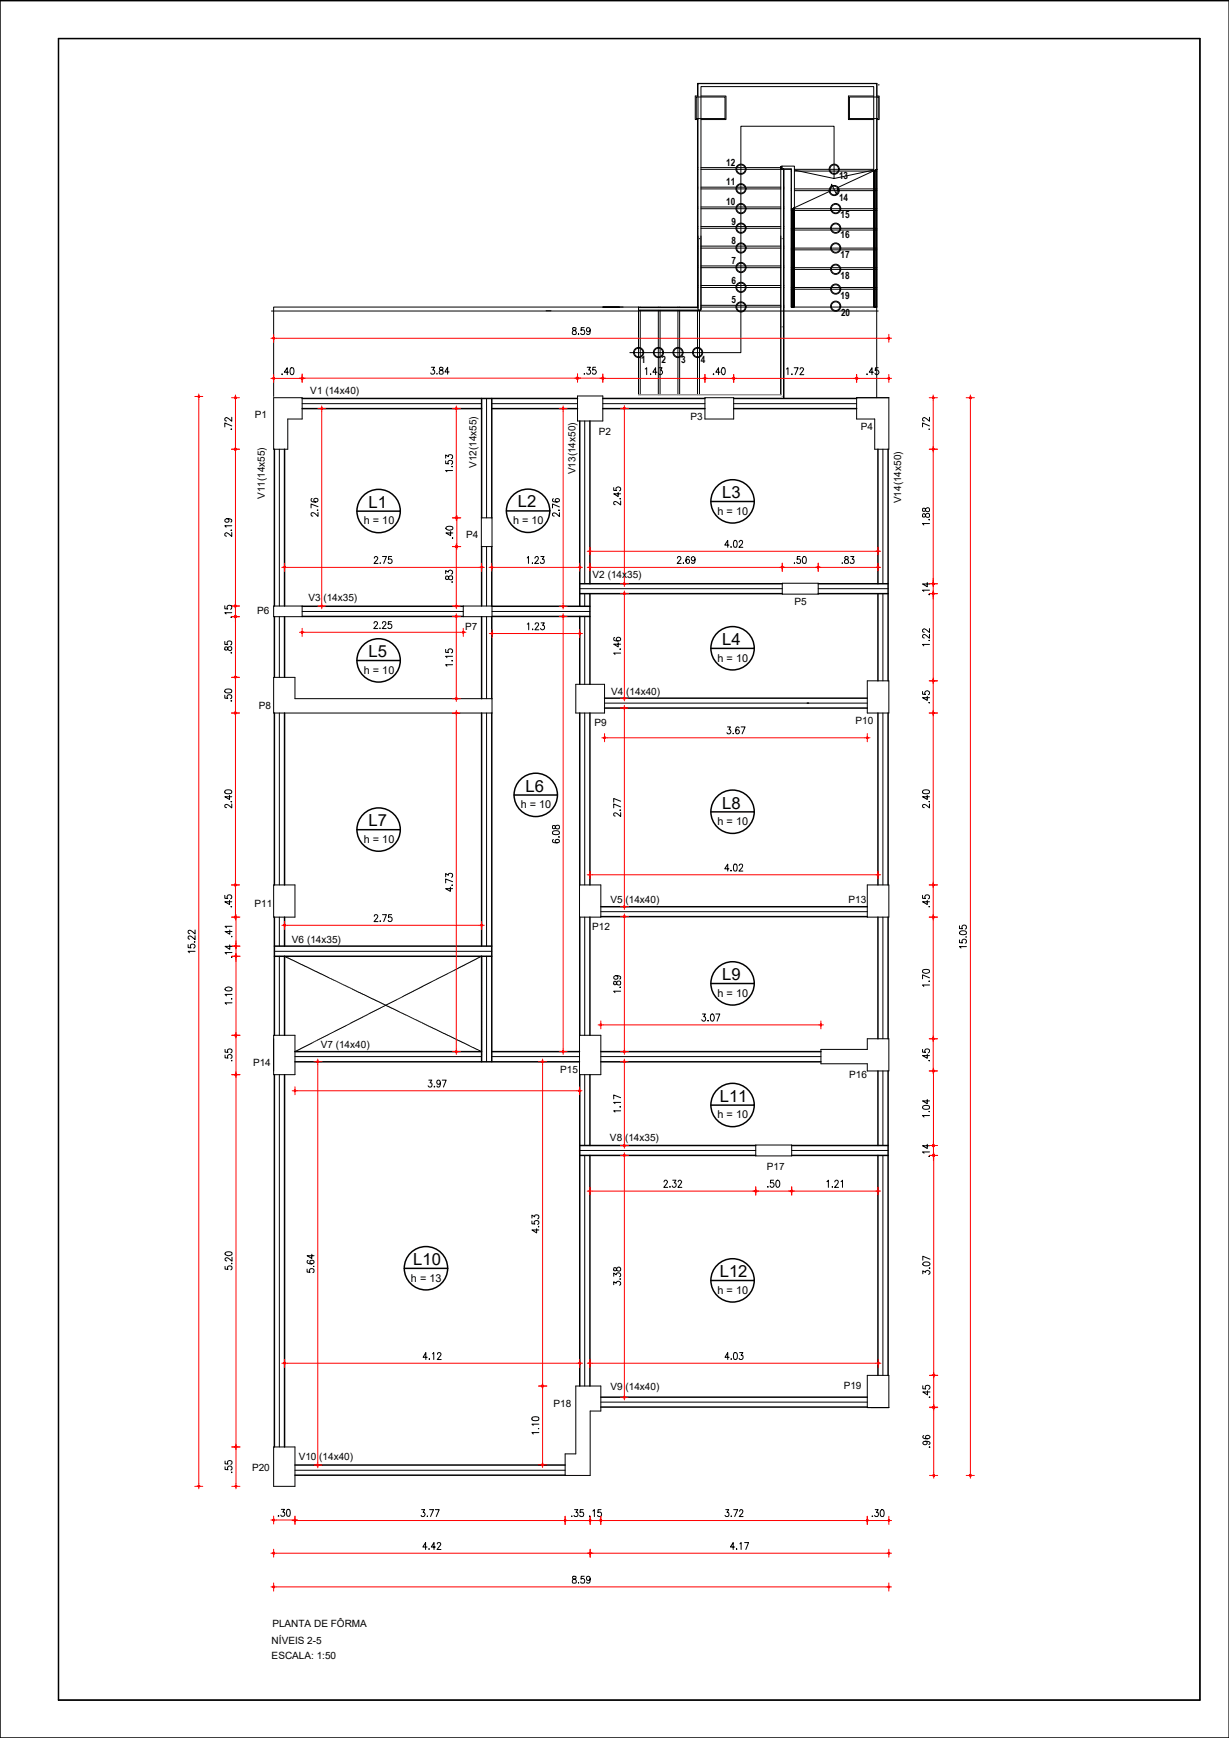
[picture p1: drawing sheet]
<svg xmlns="http://www.w3.org/2000/svg" width="210mm" height="297mm" viewBox="0 0 210 297" stroke-linecap="round" stroke-linejoin="round" font-family="sans-serif">
<defs><g id="words">
<g font-size="2.8">
<text x="62.9" y="86.8">L1</text>
<text x="88.4" y="86.7">L2</text>
<text x="123.4" y="85.2">L3</text>
<text x="62.9" y="112.3">L5</text>
<text x="123.4" y="110.3">L4</text>
<text x="89.7" y="135.3">L6</text>
<text x="62.9" y="141.3">L7</text>
<text x="123.4" y="138.2">L8</text>
<text x="123.4" y="167.5">L9</text>
<text x="122.9" y="188.3">L11</text>
<text x="70.6" y="216.2">L10</text>
<text x="122.9" y="218.3">L12</text>
</g>
<g font-size="1.9">
<text x="62.1" y="89.6">h = 10</text>
<text x="87.6" y="89.6">h = 10</text>
<text x="122.6" y="88">h = 10</text>
<text x="122.6" y="113.1">h = 10</text>
<text x="62.1" y="115.1">h = 10</text>
<text x="88.9" y="138.2">h = 10</text>
<text x="122.6" y="141">h = 10</text>
<text x="62.1" y="144.1">h = 10</text>
<text x="122.6" y="170.3">h = 10</text>
<text x="122.6" y="191.1">h = 10</text>
<text x="70.2" y="219.1">h = 13</text>
<text x="122.6" y="221.1">h = 10</text>
</g>
<g font-size="1.7">
<text x="124" y="28.3">12</text>
<text x="124" y="35">10</text>
<text x="124" y="31.7">11</text>
<text x="143.3" y="30.6">13</text>
<text x="143.3" y="34.3">14</text>
<text x="124.9" y="41.8">8</text>
<text x="124.9" y="38.4">9</text>
<text x="143.6" y="37.3">15</text>
<text x="143.6" y="40.7">16</text>
<text x="124.9" y="45.1">7</text>
<text x="143.6" y="44.1">17</text>
<text x="143.6" y="47.7">18</text>
<text x="124.9" y="51.8">5</text>
<text x="124.9" y="48.5">6</text>
<text x="143.6" y="51.1">19</text>
<text x="143.6" y="54">20</text>
<text x="109.5" y="62">1</text>
<text x="113" y="62">2</text>
<text x="116.3" y="62">3</text>
<text x="119.7" y="62">4</text>
<text x="43.5" y="71.5">P1</text>
<text x="53" y="67.4">V1 (14x40)</text>
<text x="117.9" y="71.8">P3</text>
<text x="102.3" y="74.3">P2</text>
<text x="147" y="73.5">P4</text>
<text x="81.4" y="80" transform="rotate(-90 81.4 80)">V12(14x55)</text>
<text x="98.3" y="81.1" transform="rotate(-90 98.3 81.1)">V13(14x50)</text>
<text x="45.3" y="85.3" transform="rotate(-90 45.3 85.3)">V11(14x55)</text>
<text x="153.9" y="86" transform="rotate(-90 153.9 86)">V14(14x50)</text>
<text x="79.6" y="92">P4</text>
<text x="101.2" y="98.7">V2 (14x35)</text>
<text x="43.9" y="104.9">P6</text>
<text x="52.7" y="102.7">V3 (14x35)</text>
<text x="79.5" y="107.6">P7</text>
<text x="135.7" y="103.4">P5</text>
<text x="104.4" y="118.8">V4 (14x40)</text>
<text x="44.2" y="121.1">P8</text>
<text x="101.5" y="124.1">P9</text>
<text x="146.1" y="123.8">P10</text>
<text x="43.5" y="155.1">P11</text>
<text x="104.3" y="154.3">V5 (14x40)</text>
<text x="144.9" y="154.3">P13</text>
<text x="49.9" y="161.1">V6 (14x35)</text>
<text x="101.1" y="158.9">P12</text>
<text x="54.8" y="179.1">V7 (14x40)</text>
<text x="43.2" y="182.2">P14</text>
<text x="95.7" y="183.4">P15</text>
<text x="145" y="184.3">P16</text>
<text x="104.2" y="194.9">V8 (14x35)</text>
<text x="131" y="199.9">P17</text>
<text x="104.3" y="237.6">V9 (14x40)</text>
<text x="144.1" y="237.4">P19</text>
<text x="94.5" y="240.4">P18</text>
<text x="43.1" y="251.4">P20</text>
<text x="51" y="249.5">V10 (14x40)</text>
<text x="46.4" y="281">NÍVEIS 2-5</text>
<text x="46.5" y="278">PLANTA DE FÔRMA</text>
<text x="46.4" y="283.5">ESCALA: 1:50</text>
</g>
</g></defs>
<path d="M137.9 120.2h.2" fill="none" stroke="#000" stroke-width=".25"/>
<path d="M109.1 52.5h-62.4v15.3" fill="none" stroke="#000" stroke-width=".17"/>
<path d="M119.2 16.4h-.5v4h.5M119.7 16.4h4.3v4h-4.3M149.2 16.4h-4.3v4h4.3M149.7 16.4h.5v4h-.5" fill="none" stroke="#000" stroke-width=".17"/>
<g fill="none" stroke="#000" stroke-width=".17">
<path d="M119.1 16.4v-2.1h30.7v2.1M119.1 28.9v23.6l-10 .1M119.1 28.9h.1M119.1 20.4v8.5M119.1 28.6h.1M119.1 32h.1M119.1 35.4h.1M119.1 38.7h.1M119.1 39h.1M119.1 35.7h.1M119.1 32.3h.1M119.7 28.9h13.6"/>
<path d="M119.7 28.6h13.9M119.7 32h13.6M119.7 35.4h13.6M119.7 38.7h13.6M119.7 39h13.6M119.7 35.7h13.6M119.7 32.3h13.6M133.8 28.9h1.4M133.8 32h.1M133.8 35.4h.1M133.8 38.7h.1M133.8 39h.1"/>
<path d="M133.8 35.7h.1M133.8 32.3h.1M133.9 28.9v23.6M135.1 35.8h.1M135.1 39.3h14.7M135.1 36h14.7M135.1 32.6h.1M135.1 29.2h.1M135.1 39h14.7M135.1 35.7h.1M135.1 32.3h.1M135.4 35.7h14.4"/>
<path d="M135.7 29.2h14.1M135.7 29.1l6.8 1.4v-8.9h-16v38.7h-17.4M135.7 28.9h13.5M135.7 32.6h14.1M135.7 32.3h14.1M149.2 29.1l-6.7 1.4M149.7 28.9l-6.6 3.1-.2 1.2-.9-1.7-.2 1.2-6.1 2.8M149.8 20.4v32.1h-14.7v-23.6M109.1 53v14.5M109.3 52.5v.1M109.3 53v14.5M112.4 52.5v.1"/>
<path d="M112.4 53v14.5M112.7 52.5v.1M112.7 53v14.5M115.8 52.5v.1M115.8 53v14.5M116.1 52.5v.1M116.1 53v14.5M119.1 53v14.5M119.1 42.1h.1M119.1 45.5h.1M119.1 48.8h.1M119.1 52.2h.1"/>
<path d="M119.1 49.1h.1M119.1 45.7h.1M119.1 42.4h.1M119.2 52.5l-.1 .1M119.5 53v14.5M119.7 52.5h13.6M119.7 42.1h13.6M119.7 45.5h13.6M119.7 48.8h13.6M119.7 52.2h13.6M119.7 49.1h13.6M119.7 45.7h13.6"/>
<path d="M119.7 42.4h13.6M133.8 52.5h.1M133.8 42.1h.1M133.8 45.5h.1M133.8 48.8h.1M133.8 52.2h.1M133.8 49.1h.1M133.8 45.7h.1M133.8 42.4h.1M133.9 52.5v15.5M135.1 49.4h14.7M135.1 46h14.7"/>
<path d="M135.1 42.7h14.7M135.1 49.1h14.7M135.1 45.7h14.7M135.1 42.4h14.7"/>
</g>
<path d="M135.6 35.5v17h-.3v-16.8M149.6 29v23.5h-.3v-23.3" fill="none" stroke="#000" stroke-width=".17"/>
<g fill="none" stroke="#000" stroke-width=".17">
<path d="M133.4 28.4v.5v-.5h.2M133.6 28.4h2.1v24.1h-.5v-23.6h-1.6zM133.8 28.9h.1M135.7 35.5l-.5 .3M149.7 28.9l-.5 .3M109.1 52.6h10.1v-38.3h30.5v53.7M109.1 52.6h10.1M109.1 52.6v.4M119.2 40.3v12.5a.25 .25 0 0 0 .1 .2 .25 .25 0 0 0 .3 0h-10.5M119.4 40.8h.1M119.7 52.7v.2M119.7 40.3v12.5"/>
<path d="M133.3 40.3v27.2v-38.6h.5v39.1v-27.7M133.6 40.8h.1M133.6 55.9h.1M149.7 52.5h-.5v-37.7h-29.5v38.2h-10.6"/>
</g>
<path d="M109.1 67.5h24.2M133.6 67.7v.1" fill="none" stroke="#909090" stroke-width=".17"/>
<g fill="none" stroke="#000" stroke-width=".17">
<path d="M118.9 16.6h4.9v3.7h-4.9zM119.2 14.3v.1M145.1 16.6h4.9v3.7h-4.9zM150 14.5h.2M46.4 53.2h103.6M93.3 53.1h.8M107.6 60.3h1.5"/>
<circle cx="126.6" cy="39" r=".87"/>
<circle cx="126.6" cy="28.9" r=".87"/>
<circle cx="126.6" cy="35.7" r=".87"/>
<circle cx="126.6" cy="32.3" r=".87"/>
<circle cx="126.6" cy="39" r=".74"/>
<circle cx="126.6" cy="32.3" r=".74"/>
<circle cx="126.6" cy="28.9" r=".74"/>
<circle cx="126.6" cy="35.7" r=".74"/>
<circle cx="142.5" cy="32.6" r=".87"/>
<circle cx="142.5" cy="28.9" r=".87"/>
<circle cx="142.5" cy="28.9" r=".74"/>
<circle cx="142.5" cy="32.6" r=".74"/>
<circle cx="142.7" cy="35.7" r=".87"/>
<circle cx="142.7" cy="39" r=".87"/>
<circle cx="142.7" cy="35.7" r=".74"/>
<circle cx="142.7" cy="39" r=".74"/>
<circle cx="126.6" cy="45.7" r=".87"/>
<circle cx="126.6" cy="42.4" r=".87"/>
<circle cx="126.6" cy="49.1" r=".87"/>
<circle cx="126.6" cy="52.5" r=".87"/>
<circle cx="126.6" cy="45.7" r=".74"/>
<circle cx="126.6" cy="42.4" r=".74"/>
<circle cx="126.6" cy="49.1" r=".74"/>
<circle cx="126.6" cy="52.5" r=".74"/>
<circle cx="142.7" cy="52.3" r=".87"/>
<circle cx="142.7" cy="49.4" r=".87"/>
<circle cx="142.7" cy="42.4" r=".87"/>
<circle cx="142.7" cy="46" r=".87"/>
<circle cx="142.7" cy="46" r=".74"/>
<circle cx="142.7" cy="52.3" r=".74"/>
<circle cx="142.7" cy="49.4" r=".74"/>
<circle cx="142.7" cy="42.4" r=".74"/>
<circle cx="109.1" cy="60.2" r=".87"/>
<circle cx="109.1" cy="60.2" r=".74"/>
<circle cx="112.5" cy="60.2" r=".87"/>
<circle cx="112.5" cy="60.2" r=".74"/>
<circle cx="115.8" cy="60.2" r=".87"/>
<circle cx="115.8" cy="60.2" r=".74"/>
<circle cx="119.1" cy="60.2" r=".87"/>
<circle cx="119.1" cy="60.2" r=".74"/>
</g>
<!-- layer: Pilares -->
<g fill="none" stroke="#000" stroke-width=".17">
<path d="M46.7 68h4.9v3.6h-2.5v5.2h-2.4zM98.6 67.7h4.4v4.3h-4.4zM120.4 68h4.9v3.6h-4.9zM146.3 68h5.5v8.8h-2.4v-5.2h-3.1zM82.2 88.5h1.8v4.9h-1.8zM133.6 99.7h6.1v1.8h-6.1zM46.7 103.6h4.9v1.8h-4.9zM46.7 115.8h3.7v3.6h33.6v2.5h-37.3zM79.1 103.6h4.9v1.8h-4.9zM98.3 117h5v4.9h-5zM148.1 116.4h3.7v5.5h-3.7zM46.7 151.2h3.7v5.5h-3.7z"/>
<path d="M99 151.2h3.6v5.5h-3.6zM148.1 151.2h3.7v5.5h-3.7zM46.7 176.9h3.7v6.8h-3.7zM99 176.9h3.6v6.8h-3.6zM140.2 179.4h7.9v-1.9h3.7v5.5h-3.7v-1.2h-7.9zM129.1 195.7h6.1v1.9h-6.1zM98.3 236.9h4.3v4.3h-1.8v11h-4.3v-3.7h1.8zM148.1 235.1h3.7v5.5h-3.7zM46.7 247.3h3.7v6.7h-3.7z"/>
</g>
<g fill="none" stroke="#000" stroke-width=".17">
<path d="M48.6 163.4l.1 .1M48.7 163.5l.2 .1M48.9 163.6h.1M49.1 163.7h.1M49.2 163.7l.2 .1M49.4 163.8l.3 .2M49.7 164l.2 .1M49.9 164.1h.1M50.1 164.2h.1M50.2 164.2l.2 .1M50.4 164.3l.1 .1M50.5 179.6l-.1 .1"/>
<path d="M50.6 164.4l.1 .1M50.7 179.6h-.1M50.8 164.5h.1M50.8 179.5v.1M50.9 164.6h.2M51 179.4l-.1 .1M51.1 164.7h.1M51.2 179.3l-.1 .1M51.3 164.7l.1 .1M51.4 179.2l-.1 .1M51.4 164.8l.2 .1M51.5 179.1l-.1 .1"/>
<path d="M51.6 164.9l.3 .1M51.9 179l-.3 .1M51.9 165l.3 .2M52.2 178.8l-.3 .2M52.3 165.2l.1 .1M52.5 165.3h.1M52.5 178.6l-.3 .2M52.6 165.4h.1M52.7 178.5l-.1 .1M52.8 165.5h.1M53 165.6h.1M53 178.4l-.3 .1"/>
<path d="M53.1 165.6l.2 .1M53.2 178.3l-.1 .1M53.3 165.7l.1 .1M53.3 178.2v.1M53.5 165.8h.1M53.5 178.1l-.1 .1M53.6 165.9h.2M53.7 178l-.1 .1M53.8 166h.1M53.8 178h.1M54 166l.1 .1M54 177.9h-.1"/>
<path d="M54.1 166.1l.3 .2M54.2 177.8h-.1M54.4 177.7h-.2M54.5 166.3l.3 .1M54.5 177.6l-.1 .1M54.7 177.5l-.1 .1M54.8 166.4l.1 .1M54.9 177.4l-.2 .1M55 166.5l.1 .1M55 177.4h-.1M55.2 166.6l.1 .1M55.2 177.3h-.1"/>
<path d="M55.3 166.7h.2M55.4 177.2h-.2M55.5 166.8h.1M55.5 177.1l-.1 .1M55.7 166.9h.1M55.7 177l-.1 .1M55.8 166.9l.2 .1M55.9 176.9l-.1 .1M56 167l.1 .1M56 176.9h-.1M56.2 176.8h-.1M56.2 167.1l.1 .1"/>
<path d="M56.3 176.7h.1M56.3 167.2h.1M56.5 176.6h-.1M56.5 167.2l.1 .1M56.7 176.5l-.1 .1M56.7 167.3l.1 .1M56.9 176.4l-.1 .1M56.9 167.4v.1M57 176.3l-.1 .1M57 167.5l.1 .1M57.2 176.3h-.1M57.2 167.6h.1"/>
<path d="M57.4 176.2h-.2M57.4 167.7h.1M57.5 176.1h-.1M57.5 167.8h.1M57.7 176l-.1 .1M57.7 167.8l.1 .1M57.9 175.9l-.2 .1M57.9 167.9l.1 .1M58 175.8l-.1 .1M58 168h.1M58.2 175.8h-.1M58.2 168.1h.1"/>
<path d="M58.4 175.7h-.1M58.4 168.2h.1M58.5 175.6h-.1M58.5 168.3h.1M58.7 175.5h-.1M58.7 168.3l.1 .1M58.9 175.4l-.1 .1M58.9 168.4l.1 .1M59.1 175.3l-.2 .1M59.1 168.5v.1M59.2 175.2l-.1 .1M59.2 168.6h.1"/>
<path d="M59.4 175.2h-.1M59.4 168.6l.1 .1M59.5 175.1h-.1M59.6 168.7v.1M59.7 175h-.1M59.7 168.8l.1 .1M59.9 174.9h-.1M59.9 168.9h.1M60 174.8l-.1 .1M60.1 169h.1M60.2 169.1h.1M60.4 174.6l-.3 .2"/>
<path d="M60.4 169.1l.1 .1M60.5 169.2l.2 .1M60.7 174.4l-.3 .2M60.7 169.3l.1 .1M60.9 169.4h.1M61 174.3l-.3 .1M61 169.5h.2M61.2 169.6h.1M61.4 174.1l-.3 .2M61.4 169.6l.1 .1M61.6 174l-.2 .1M61.6 169.7l.2 .2"/>
<path d="M61.9 173.8l-.3 .2M61.9 169.9l.1 .1M62 173.8h-.1M62.1 170h.1M62.2 173.7l-.1 .1M62.2 170l.2 .1M62.4 173.6l-.1 .1M62.4 170.1l.1 .1M62.5 173.5l-.1 .1M62.6 170.2l.1 .1M62.7 173.4l-.1 .1M62.7 170.3h.2"/>
<path d="M62.9 173.3l-.1 .1M62.9 170.4h.1M63 173.3h-.1M63.1 170.5h.1M63.2 173.2h-.1M63.2 170.5l.2 .1M63.4 173.1h-.2M63.4 170.6l.1 .1M63.5 173h-.1M63.6 170.7l.1 .1M63.7 172.9l-.1 .1M63.8 170.8l.3 .1"/>
<path d="M63.9 172.8l-.1 .1M64.1 172.7l-.2 .1M64.1 170.9l.3 .2M64.2 172.7h-.1M64.4 172.6h-.1M64.4 171.1h.2M64.6 172.5h-.2M64.6 171.2h.1M64.7 172.4l-.1 .1M64.8 171.3h.1M64.9 172.3l-.1 .1M64.9 171.4h.2"/>
<path d="M65 172.2l-.1 .1M65.1 171.4l.1 .1M65.2 172.2h-.1M65.3 171.5l.1 .1M65.4 172.1h-.1M65.4 171.6h.2M65.5 172h-.1M65.6 171.7h.1M65.7 171.9h-.1M65.8 171.8h.1M65.9 171.8l-.1 .1M66 171.9h.1"/>
<path d="M66 171.7l-.1 .1M66.1 171.9l.2 .1M66.2 171.6l-.1 .1M66.3 172l.3 .2M66.4 171.6h-.1M66.5 171.5h-.1M66.6 172.2l.5 .2M66.7 171.4h-.1M66.9 171.3l-.1 .1M67.1 171.2l-.2 .1M67.1 172.4l.2 .1M67.2 171.1l-.1 .1"/>
<path d="M67.3 172.5h.1M67.4 171.1h-.1M67.5 172.6h.1M67.6 171h-.2M67.6 172.7h.2M67.7 170.9h-.1M67.8 172.7l.1 .1M67.9 170.8h-.1M68 172.8l.1 .1M68 170.7l-.1 .1M68.2 172.9v.1M68.2 170.6l-.1 .1"/>
<path d="M68.3 173h.1M68.4 170.5l-.1 .1M68.5 173.1h.1M68.5 170.5h.1M68.7 173.1v.1M68.7 170.4h-.1M68.8 173.2l.1 .1M68.9 170.3h-.2M69 173.3l.1 .1M69.2 173.4l.1 .1M69.2 170.1l-.3 .2M69.3 173.5h.1"/>
<path d="M69.5 173.6h.1M69.6 169.9l-.3 .2M69.7 173.6l.1 .1M69.8 173.7l.1 .1M69.9 169.7l-.3 .2M70 173.8h.1M70.1 169.7h-.2M70.2 173.9h.1M70.4 174h.1M70.4 169.5l-.3 .2M70.5 174.1h.1M70.6 169.4l-.2 .1"/>
<path d="M70.7 169.3l-.1 .1M70.7 174.1l.1 .1M70.9 169.2l-.1 .1M70.9 174.2l.1 .1M71 169.1v.1M71 174.3l.1 .1M71.2 169.1h-.1M71.2 174.4h.1M71.4 169l-.1 .1M71.4 174.4l.1 .1M71.5 168.9v.1M71.5 174.5l.1 .1"/>
<path d="M71.7 168.8l-.1 .1M71.7 174.6l.1 .1M71.9 174.7h.1M72.1 168.6l-.3 .2M72.1 174.8h.1M72.2 174.9h.1M72.2 168.6h-.1M72.3 174.9l.2 .1M72.4 168.5h-.1M72.5 175l.1 .1M72.6 168.4h-.2M72.7 175.1l.1 .1"/>
<path d="M72.7 168.3h-.1M72.9 175.2h.1M72.9 168.2l-.1 .1M73 175.3h.2M73.1 168.1l-.2 .1M73.2 175.4h.1M73.2 168l-.1 .1M73.4 175.5h.1M73.4 168h-.1M73.5 175.5l.2 .1M73.6 167.9h-.2M73.7 167.8h-.1"/>
<path d="M73.7 175.6l.3 .2M73.9 167.7l-.1 .1M74 167.6v.1M74 175.8h.2M74.2 167.5l-.1 .1M74.2 175.8l.1 .1M74.4 167.5h-.1M74.4 175.9l.1 .1M74.5 167.4h.1M74.5 176l.2 .1M74.7 167.3h-.1M74.7 176.1h.1"/>
<path d="M74.9 167.2h-.1M74.9 176.2h.1M75.1 167.1l-.2 .1M75.1 176.3h.1M75.2 167l-.1 .1M75.2 176.3l.2 .1M75.4 166.9l-.1 .1M75.4 176.4l.1 .1M75.6 166.9h-.2M75.6 176.5l.1 .1M75.7 166.8h-.1M75.7 176.6h.2"/>
<path d="M75.9 166.7h-.1M75.9 176.6l.3 .2M76.1 166.6l-.2 .1M76.2 166.5l-.1 .1M76.2 176.8l.3 .2M76.4 166.4l-.1 .1M76.5 166.4h.1M76.6 177h.1M76.7 166.3h-.1M76.8 177.1h.1M76.9 166.2h-.1M76.9 177.2h.1"/>
<path d="M77 166.1h.1M77.1 177.2l.1 .1M77.2 166l-.1 .1M77.3 177.3l.1 .1M77.4 165.9l-.1 .1M77.4 177.4h.2M77.6 165.8l-.1 .1M77.6 177.5h.1M77.7 165.8h-.1M77.8 177.6h.1M77.9 165.7h-.1M77.9 177.7h.2"/>
<path d="M78.1 165.6h-.2M78.1 177.7l.1 .1M78.2 165.5l-.1 .1M78.3 177.8l.1 .1M78.4 165.4l-.1 .1M78.4 177.9l.3 .1M78.7 165.2l-.3 .2M78.8 178l.1 .1M78.9 165.1l-.1 .1M79 178.1l.1 .1M79.1 178.2l.1 .1M79.2 165l-.2 .1"/>
<path d="M79.3 178.3h.1M79.4 164.9l-.1 .1M79.5 178.4h.1M79.5 164.8v.1M79.6 178.5h.2M79.7 164.7l-.1 .1M79.8 178.5l.1 .1M79.9 164.6l-.1 .1M80 178.6l.1 .1M80.1 164.5l-.1 .1M80.1 178.7l.1 .1M80.2 164.5h-.1"/>
<path d="M80.3 178.8h.1M80.4 164.4l-.1 .1M80.5 178.9h.1M80.6 164.3l-.2 .1M80.6 179h.1M80.8 179l.1 .1M80.9 164.1l-.3 .2M81 179.1l.1 .1M81.2 179.2v.1M81.2 163.9l-.3 .2M81.3 179.3l.1 .1M81.4 163.9h-.1"/>
<path d="M81.5 179.4h.1M81.6 163.8h-.2M81.7 179.4v.1M81.7 163.7h-.1M81.8 179.5l.1 .1M81.9 163.6h-.1M82 179.6h.1M82.1 163.5l-.1 .1M82.1 163.5l.2-.1v.5M82.2 179.7l.1 .3M82.3 164v.3M82.3 164.4v.3"/>
<path d="M82.3 164.7v.5M82.3 165.3v.3M82.3 165.7v.3M82.3 166.1v.4M82.3 166.6v.3M82.3 167v.3M82.3 167.4v.4M82.3 167.9v.3M82.3 168.3v.3M82.3 168.7v.4M82.3 169.2v.3M82.3 169.6v.3"/>
<path d="M82.3 170v.5M82.3 170.5v.3M82.3 170.9v.3M82.3 171.3v.3M82.3 171.7v.1M82.3 171.9v.3M82.3 172.2v.3M82.3 172.6v.3M82.3 173v.1M82.3 173.2v.3M82.3 173.6v.2M82.3 173.9v.3"/>
<path d="M82.3 174.3v.1M82.3 174.5v.3M82.3 174.9v.3M82.3 175.2v.3M82.3 175.6v.1M82.3 175.8v.3M82.3 176.2v.3M82.3 176.6v.3M82.3 176.9v.1M82.3 177.1v.3M82.3 177.5v.3M82.3 177.9v.3"/>
<path d="M82.3 178.3h.1M82.3 178.4v.3M82.3 178.8v.3M82.3 179.2v.3M82.3 179.6h.1M82.3 180.1v.3"/>
</g>
<path d="M105.8 52.5h-2.8h3.4" fill="none" stroke="#000" stroke-width=".17"/>
<!-- layer: eixo -->
<g fill="none" stroke="#000" stroke-width=".17">
<path d="M47.7 76.8v26.8M51.6 69h30.7M83.1 68.1v20.4M84 69h14.6M99.9 72v27.8M103 69h17.4M125.3 69h21M150.8 76.8v23M83.1 93.4v10.2M47.7 105.4v10.4M51.6 104.5h27.5M83.1 105.4v14"/>
<path d="M84 104.5h16.8M99 100.6h34.6M99.9 101.5v2.1M99.9 105.4v11.6M139.7 100.6h12M150.8 101.5v14.9M47.7 121.9v29.3M83.1 121.9v39.8M99.9 121.9v29.3M103.3 120.2h44.8M150.8 121.9v29.3M47.7 156.7v5"/>
<path d="M99.9 156.7v20.2M102.6 155.8h45.5M150.8 156.7v20.8M46.9 162.6h37.1M47.7 163.4v13.5M83.1 163.4v18.1M47.7 183.7v63.6M50.4 180.6h31.9M84 180.6h15M99 196.6h30.1M99.9 183.7v12.1M99.9 197.5v39.4"/>
<path d="M102.6 180.6h37.6M135.2 196.6h16.5M150.8 183v12.8M150.8 197.5v37.6M102.6 239.6h45.5M50.4 251.3h46.1"/>
</g>
<!-- layer: viga -->
<g fill="none" stroke="#000" stroke-width=".25">
<path d="M46.9 76.8v26.8M48.6 76.8v26.8M51.6 69.8h30.7M51.6 68.1h47M82.3 68.1v20.4M84 69.8h14.6M84 68.1v20.4M99 72v31.6M100.8 72v27.8M103 69.8h17.4M103 68.1h17.4M125.3 69.8h21"/>
<path d="M125.3 68.1h21M149.9 76.8v23M151.7 76.8v39.6M82.3 93.4v10.2M84 93.4v10.2M99 99.8h34.6M139.7 99.8h12M46.9 105.4v10.4M48.6 105.4v10.4M51.6 105.4h27.5M51.6 103.6h27.5M82.3 105.4v14"/>
<path d="M84 105.4v14M84 105.4h16.8M84 103.6h16.8M99 105.4v11.6M99 101.5h34.6M100.8 101.5v15.5M103.3 119.3h44.8M139.7 101.5h12M149.9 101.5v14.9M46.9 121.9v29.3M48.6 121.9v29.3M82.3 121.9v39.8"/>
<path d="M84 121.9v59.6M99 121.9v29.3M100.8 121.9v29.3M103.3 121h44.8M149.9 121.9v29.3M151.7 121.9v29.3M46.9 156.7v20.2M48.6 156.7v5M99 156.7v20.2M100.8 156.7v20.2M102.6 156.7h45.5M102.6 155h45.5"/>
<path d="M149.9 156.7v20.8M151.7 156.7v20.8M46.9 163.4h37.1M46.9 161.7h37.1M48.6 163.4v13.5M50.4 179.7h31.9M82.3 163.4v18.1M84 179.7h15M102.6 179.7h37.6M46.9 183.7v63.6M48.6 183.7v63.6M50.4 181.5h48.6"/>
<path d="M99 183.7v53.2M99 195.8h30.1M99 197.5h30.1M100.8 183.7v12.1M100.8 197.5v39.4M102.6 181.5h37.6M135.2 195.8h16.5M135.2 197.5h16.5M149.9 183v12.8M149.9 197.5v37.6M151.7 183v52.1M102.6 238.8h45.5"/>
<path d="M50.4 250.4h46.1M50.4 252.1h46.1M102.6 240.5h45.5"/>
</g>
<!-- layer: LAJE -->
<g fill="none" stroke="#000" stroke-width=".25">
<path d="M61 87.4h7.3M86.5 87.3h7.4M121.4 85.7h7.4M61 112.9h7.3M121.4 110.8h7.4M87.8 135.9h7.4M121.4 138.8h7.4M61 141.8h7.3M121.4 168.1h7.4M121.4 188.9h7.4M69 216.8h7.4M121.4 218.8h7.4"/>
<circle cx="64.7" cy="87.3" r="3.7"/>
<circle cx="90.2" cy="87.3" r="3.7"/>
<circle cx="125.1" cy="85.7" r="3.7"/>
<circle cx="64.7" cy="112.9" r="3.7"/>
<circle cx="125.1" cy="110.8" r="3.7"/>
<circle cx="91.5" cy="135.9" r="3.7"/>
<circle cx="125.1" cy="138.7" r="3.7"/>
<circle cx="64.7" cy="141.8" r="3.7"/>
<circle cx="125.1" cy="168.1" r="3.7"/>
<circle cx="125.1" cy="188.9" r="3.7"/>
<circle cx="72.7" cy="216.8" r="3.7"/>
<circle cx="125.1" cy="218.8" r="3.7"/>
</g>
<!-- layer: Cotas -->
<g fill="none" stroke="#f00" stroke-width=".17">
<path d="M47.2 57.8h104.1M34 68.2v185.4M40.2 68.4v7.9M40.2 77.2v25.9M47.2 64.7h3.9M52.1 64.6h46.1M54.9 70.3v32.8M77.9 70.3v17.8M96.2 70.3v32.9M99.1 64.6h3.4M103.4 64.7h16.5M106.6 70.3v29"/>
<path d="M120.9 64.7h3.9M125.8 64.7h20M146.8 64.7h4.5M159.4 68.4v7.9M159.4 77.2v22.1M165.7 68.4v183.3M49.1 97h32.7M77.9 93.9v9.2M78 89v3.9M84.4 97h14.2M101.2 97h32M101.2 94.2h48.3"/>
<path d="M134.1 97h5.2M140.2 97h9.3M159.4 99.8v1.7M40.2 103.6v1.8M40.2 105.9v9.4M40.2 116.2v5.2M52.1 108.1h26.6M77.9 105.8v13.1M84.5 108.3h14.1M96.2 105.8v73.5M106.6 101.9v17M159.4 101.9v14"/>
<path d="M159.4 116.8v4.6M40.2 122.3v28.5M77.9 122.3v57M103.7 126.1h44M106.6 121.5v33M159.4 122.3v28.5M40.2 151.7v4.6M40.3 157.2v4.1M49.1 158.1h32.7M101.2 149.5h48.3M106.6 157.1v22.2M159.4 151.7v4.6"/>
<path d="M159.4 157.2v19.9M40.3 161.7v1.7M40.3 163.9v12.6M40.3 177.4v5.8M103.1 175.2h36.6M159.4 178v4.6M40.3 184.1v62.7M50.8 186.4h47.7M54.3 181.9v68M92.7 181.9v54.5M106.6 181.9v13.4M106.6 197.9v40.4"/>
<path d="M159.4 183.5v11.8M159.4 195.8v1.7M159.4 197.9v.5M159.5 197.9v36.7M101.2 203.6h27.4M129.5 203.6h5.2M135.6 203.6h13.9M49.1 233h49.5M92.7 237.3v12.6M101.2 233h48.3M159.5 235.5v4.6M40.3 247.7v5.9"/>
<path d="M47.2 259.8h2.7M50.8 259.9h45.3M97 259.9h3.3M100.8 259.9h1.8M103.1 259.9h44.6M148.6 259.9h2.7M159.5 240.9v10.8M47.2 265.5h53.1M47.2 271.2h104.1M101.3 265.5h50"/>
</g>
<!-- layer: 0 -->
<g fill="none" stroke="#f00" stroke-width=".17">
<path d="M46.3 57.8h.9M46.7 57.1v1.4M151.3 57.8h1M151.8 57.1v1.4M33.3 67.8h1.3M34 67.3v.9M39.5 76.8h1.4M39.5 68h1.4M40.2 67.5v.9M40.2 76.3v.9M46.3 64.7h.9M46.7 64v1.3"/>
<path d="M51.1 64.7h1M51.1 64.6h1M51.6 64v1.3M51.6 63.9v1.4M54.3 69.8h1.3M54.9 69.4v.9M77.3 69.8h1.3M77.9 69.4v.9M95.5 69.8h1.4M96.2 69.4v.9M98.2 64.6h.9M98.6 63.9v1.4"/>
<path d="M102.5 64.7h.9M102.5 64.6h.9M103 63.9v1.4M103 64v1.3M106 69.8h1.3M106.6 69.3v1M119.9 64.7h1M120.4 64v1.3M124.8 64.7h1M125.3 64v1.3M145.8 64.7h1M146.3 64v1.3"/>
<path d="M151.3 64.7h1M151.8 64v1.3M158.7 76.8h1.4M158.7 68h1.4M159.4 67.5v.9M159.4 76.3v.9M165 68h1.4M165.7 67.5v.9M48.1 97h1M48.6 96.3v1.3M77.3 88.5h1.3M77.3 93.4h1.3"/>
<path d="M77.3 88.5h1.4M77.3 93.4h1.4M77.9 88.1v.9M77.9 92.9v1M78 88.1v.9M78 92.9v1M81.8 97h.9M82.3 96.3v1.3M83.5 97h.9M84 96.3v1.3M98.6 97h.9M99 96.3v1.3"/>
<path d="M100.3 97h.9M100.3 94.2h.9M100.8 96.3v1.3M100.8 93.5v1.4M106 99.8h1.3M106.6 99.3v.9M133.2 97h.9M133.6 96.3v1.3M139.3 97h.9M139.7 96.3v1.3M149.5 97h.9M149.5 94.2h.9"/>
<path d="M149.9 96.3v1.3M149.9 93.5v1.4M158.7 99.8h1.4M159.4 99.3v.9M39.5 103.6h1.4M39.5 105.4h1.4M39.5 115.8h1.4M40.2 103.1v.9M40.2 104.9v1M40.2 115.3v.9M51.1 108.1h1M51.6 107.4v1.4"/>
<path d="M54.3 103.6h1.3M54.9 103.1v.9M77.3 103.6h1.3M77.3 105.4h1.3M77.3 119.4h1.3M77.9 103.1v.9M77.9 104.9v.9M77.9 118.9v1M78.7 108.1h.9M79.1 107.4v1.4M83.6 108.3h.9M84 107.6v1.4"/>
<path d="M95.5 105.4h1.4M95.5 103.6h1.4M96.2 103.2v.9M96.2 104.9v.9M98.6 108.3h.9M99 107.6v1.4M106 119.3h1.3M106 101.5h1.3M106.6 101v.9M106.6 118.9v.9M158.7 116.4h1.4M158.7 101.5h1.4"/>
<path d="M159.4 101v.9M159.4 115.9v.9M39.5 121.9h1.4M40.2 121.4v.9M77.3 121.9h1.3M77.9 121.4v.9M102.8 126.1h.9M103.3 125.4v1.4M106 121h1.3M106.6 120.6v.9M147.7 126.1h.9M148.1 125.4v1.4"/>
<path d="M158.7 121.9h1.4M159.4 121.4v.9M39.5 151.2h1.4M39.5 156.7h1.4M39.6 156.7h1.4M40.2 150.8v.9M40.2 156.3v.9M40.3 156.3v.9M48.1 158.1h1M48.6 157.5v1.4M81.8 158.1h.9M82.3 157.5v1.4"/>
<path d="M100.3 149.5h.9M100.8 148.8v1.4M106 155h1.3M106 156.7h1.3M106.6 154.5v.9M106.6 156.2v.9M149.5 149.5h.9M149.9 148.8v1.4M158.7 156.7h1.4M158.7 151.2h1.4M159.4 150.8v.9M159.4 156.3v.9"/>
<path d="M39.6 161.7h1.4M39.6 163.4h1.4M39.6 176.9h1.4M40.3 161.3v.9M40.3 163v.9M40.3 176.5v.9M77.3 179.7h1.3M77.9 179.3v.9M95.5 179.7h1.4M96.2 179.3v.9M102.2 175.2h.9M102.6 174.5v1.3"/>
<path d="M106 179.7h1.3M106.6 179.3v.9M139.7 175.2h.9M140.2 174.5v1.3M158.7 177.5h1.4M159.4 177.1v.9M39.6 183.7h1.4M40.3 183.2v.9M49.9 186.4h.9M50.4 185.7v1.4M53.6 181.5h1.4M54.3 181v.9"/>
<path d="M92 181.5h1.4M92.7 181v.9M98.5 186.4h.9M99 185.7v1.4M106 195.8h1.3M106 181.5h1.3M106 197.5h1.3M106.6 181v.9M106.6 195.3v.9M106.6 197v.9M158.7 197.5h1.4M158.7 195.8h1.4"/>
<path d="M158.7 183h1.4zM159.4 182.6v.9M159.4 195.3v.9M159.4 197v.9M159.5 197v.9M100.3 203.6h.9M100.8 202.8v1.4M128.6 203.6h.9M129.1 202.8v1.4M134.7 203.6h.9M135.2 202.8v1.4M149.5 203.6h.9"/>
<path d="M149.9 202.8v1.4M48.1 233h1M48.6 232.3v1.4M92 236.9h1.4M92.7 236.4v.9M98.6 233h.9M99 232.3v1.4M100.3 233h.9M100.8 232.3v1.4M106 238.8h1.3M106.6 238.3v1M149.5 233h1"/>
<path d="M150 232.3v1.4M158.7 235.1h1.4M159.5 234.6v.9M33.3 254h1.3M34 253.6v.9M39.6 247.3h1.4M39.6 254h1.4M40.3 246.8v.9M40.3 253.6v.9M46.3 259.8h.9M46.7 259.1v1.4M49.9 259.8h.9"/>
<path d="M49.9 259.9h.9M50.4 259.1v1.4M50.4 259.2v1.3M53.6 250.4h1.4M54.3 249.9v1M92 250.3h1.4M92.7 249.9v.9M96.1 259.9h.9M96.5 259.2v1.3M100.3 259.9h1M100.8 259.2v1.3M102.2 259.9h.9"/>
<path d="M102.6 259.2v1.3M147.7 259.9h.9M148.1 259.2v1.3M151.3 259.9h1M151.8 259.2v1.3M158.7 252.2h1.4M158.7 240.5h1.4M158.7 240.6h1.4M159.5 240v1M159.5 251.7v.9M165 252.2h1.4M165.7 251.7v.9"/>
<path d="M46.3 265.5h.9M46.3 271.2h.9M46.7 264.8v1.3M46.7 270.5v1.4M100.3 265.5h1M100.8 264.8v1.3M151.3 265.5h1M151.3 271.2h1M151.8 264.8v1.3M151.8 270.5v1.4"/>
</g>
<g fill="#f00" stroke="#f00" stroke-width=".17">
<path d="M40.1 103.7l.1-.1v.1z"/>
<path d="M40.1 76.9l.1-.1v.1z"/>
<path d="M82.3 97h.1z"/>
<path d="M40.2 105.4h.1z"/>
<path d="M40.1 115.8h.1z"/>
<path d="M40.1 121.9h.1v.1z"/>
<path d="M40.1 151.3l.1-.1z"/>
<path d="M40.2 156.7l-.1 .1z"/>
<path d="M40.3 156.6v.1z"/>
<path d="M40.3 163.3v.1z"/>
<path d="M40.3 176.8v.1z"/>
<path d="M40.3 247.2v.1z"/>
<path d="M40.3 253.9v.1z"/>
<path d="M40.2 247.3l.1 .1z"/>
<path d="M34 67.8h.1z"/>
<path d="M148.1 259.8l-.1 .1z"/>
<path d="M148.1 259.9h.1z"/>
<path d="M159.4 121.9v.1z"/>
<path d="M159.4 116.4v.1z"/>
<path d="M133.6 97h.1z"/>
<path d="M133.6 96.9l-.1 .1z"/>
<path d="M106.6 121h.2z"/>
<path d="M106.7 156.6l-.1 .1h.2z"/>
<path d="M54.2 250.5l.1-.1v.1z"/>
<path d="M148.1 126l-.1 .1z"/>
<path d="M78.1 88.4v.1z"/>
<path d="M92.7 236.9v.1z"/>
<path d="M92.6 250.4l.1-.1v.2z"/>
<path d="M40.1 76.7l.1 .1v-.1zM40.1 76.7l.1 .1z"/>
<path d="M40.1 76.9h.1v-.1zM40.2 76.8v.1zM40.2 76.8h.1z"/>
<path d="M40.3 76.7l-.1 .1h.1zM40.2 76.7v.1z"/>
<path d="M40.2 103.6v.1zM40.2 103.6h.1zM40.2 103.6h.1z"/>
<path d="M40.2 103.4v.2zM40.1 103.5l.1-.1v.2zM40.1 103.5l.1 .1z"/>
<path d="M40.2 76.8v.1zM40.2 76.8h.1zM40.2 76.8h.1z"/>
<path d="M40.2 76.7v.1zM40.1 76.7h.1v.1zM40.1 76.7l.1 .1z"/>
<path d="M40.1 67.9l.1 .1v-.2zM40.1 67.9l.1 .1z"/>
<path d="M40.2 68l-.1 .1zM40.2 68l.1 .1zM40.2 68h.1z"/>
<path d="M40.2 68h.1zM40.2 67.8v.2z"/>
<path d="M54.9 69.8v-.1zM54.9 69.8h-.1zM54.8 69.8h.1z"/>
<path d="M54.9 69.8v.2zM54.9 69.8v.2zM54.9 69.8h.2z"/>
<path d="M54.9 69.8h.2zM54.9 69.7v.1z"/>
<path d="M54.9 103.6v.1zM54.9 103.6h.2zM54.9 103.6h.2z"/>
<path d="M54.9 103.4v.2zM54.9 103.5v-.1v.2zM54.9 103.5l-.1 .1h.1z"/>
<path d="M54.8 103.6h.1zM54.9 103.7v-.1v.1z"/>
<path d="M48.5 97h.1zM48.5 97l.1 .1zM48.6 97h.1z"/>
<path d="M48.6 97h.1zM48.6 97l.1-.1zM48.6 96.8v.2z"/>
<path d="M48.5 96.9l.1 .1v-.2zM48.5 96.9l.1 .1h-.1z"/>
<path d="M82.3 96.9v.1h.1zM82.3 96.8v.2zM82.2 96.9l.1 .1v-.2z"/>
<path d="M82.2 96.9l-.1 .1h.2zM82.1 97h.2zM82.2 97l.1 .1z"/>
<path d="M40.2 103.6v.1zM40.2 103.6h.1zM40.2 103.6h.1z"/>
<path d="M40.2 103.4v.2zM40.1 103.5l.1-.1v.2zM40.1 103.5l.1 .1z"/>
<path d="M40.1 105.3l.1 .1zM40.1 105.3l.1 .1z"/>
<path d="M40.2 105.4v.1zM40.2 105.4v.1zM40.2 105.4h.1z"/>
<path d="M40.1 105.3l.1 .1zM40.1 105.3l.1 .1z"/>
<path d="M40.2 105.4v.1zM40.2 105.4v.1zM40.2 105.4h.1z"/>
<path d="M40.2 115.8h.1zM40.2 115.8h.1zM40.2 115.8h.1z"/>
<path d="M40.2 115.6v.2zM40.1 115.7l.1-.1v.2zM40.1 115.7l.1 .1z"/>
<path d="M40.1 115.7l.1 .1v-.2zM40.1 115.7l.1 .1z"/>
<path d="M40.1 115.8h.1zM40.2 115.8h.1zM40.2 115.8h.1z"/>
<path d="M40.2 115.8h.1zM40.2 115.6v.2z"/>
<path d="M40.2 121.9v.1zM40.2 121.9h.1zM40.2 121.9h.1z"/>
<path d="M40.2 121.7v.2zM40.1 121.8l.1-.1v.2zM40.1 121.8l.1 .1z"/>
<path d="M40.1 121.8l.1 .1v-.2zM40.1 121.8l.1 .1z"/>
<path d="M40.1 121.9l.1 .1v-.1zM40.2 121.9v.1zM40.2 121.9h.1z"/>
<path d="M40.3 121.8l-.1 .1h.1zM40.2 121.7v.2z"/>
<path d="M40.2 151.2l.1 .1zM40.2 151.2h.1zM40.2 151.2h.1z"/>
<path d="M40.2 151.1v.1zM40.1 151.2l.1-.1v.1zM40.1 151.2h.1z"/>
<path d="M40.2 156.7l.1 .1zM40.2 156.7h.1zM40.2 156.7h.1z"/>
<path d="M40.2 156.6v.1zM40.1 156.7l.1-.1v.1zM40.1 156.7h.1z"/>
<path d="M40.1 151.2h.1v-.1zM40.1 151.2h.1z"/>
<path d="M40.1 151.3l.1-.1zM40.2 151.2l.1 .1zM40.2 151.2h.1z"/>
<path d="M40.3 151.2h-.1h.1zM40.2 151.1v.1z"/>
<path d="M40.2 156.7h.1v-.1zM40.2 156.7h.1h-.1zM40.2 156.7h.1z"/>
<path d="M40.2 156.8l.1-.1zM40.3 156.7v.1zM40.3 156.7v.1z"/>
<path d="M40.3 161.7v.1zM40.3 161.7v.1zM40.3 161.6v.1z"/>
<path d="M40.2 161.6l.1 .1zM40.2 161.6v.1h.1z"/>
<path d="M40.2 161.7h.1zM40.2 161.8l.1-.1v.1z"/>
<path d="M40.3 161.7v.1zM40.3 161.7v.1zM40.3 161.6v.1z"/>
<path d="M40.2 161.6l.1 .1zM40.2 161.6v.1h.1z"/>
<path d="M40.2 161.7h.1zM40.2 161.8l.1-.1v.1z"/>
<path d="M40.2 163.4h.1v-.1zM40.2 163.4h.1h-.1zM40.2 163.4h.1z"/>
<path d="M40.2 163.5l.1 .1v-.2zM40.3 163.4v.2zM40.3 163.4v.1z"/>
<path d="M40.2 163.4h.1v-.1zM40.2 163.4h.1h-.1zM40.2 163.4h.1z"/>
<path d="M40.2 163.5l.1 .1v-.2zM40.3 163.4v.2zM40.3 163.4v.1z"/>
<path d="M40.3 176.9v.1zM40.3 176.9v.1z"/>
<path d="M40.3 176.8v.1zM40.2 176.9l.1-.1v.1zM40.2 176.9h.1z"/>
<path d="M40.2 176.9h.1zM40.2 177l.1-.1z"/>
<path d="M40.2 176.9h.1v-.1zM40.2 176.9h.1h-.1zM40.2 176.9h.1z"/>
<path d="M40.2 177l.1-.1zM40.3 176.9v.1zM40.3 176.9v.1z"/>
<path d="M40.3 183.7v.1zM40.3 183.7v.1zM40.3 183.6v.1z"/>
<path d="M40.3 183.5v.2zM40.2 183.6l.1-.1v.2zM40.2 183.6v.1h.1z"/>
<path d="M40.2 183.7h.1zM40.2 183.8l.1-.1z"/>
<path d="M40.2 183.6l.1 .1v-.2zM40.2 183.6l.1 .1h-.1zM40.2 183.7h.1z"/>
<path d="M40.2 183.8l.1-.1zM40.3 183.7v.1zM40.3 183.7v.1z"/>
<path d="M40.3 183.6v.1zM40.3 183.5v.2z"/>
<path d="M40.3 247.2v.1zM40.2 247.2h.1v.1zM40.2 247.2v.1h.1z"/>
<path d="M40.2 247.3h.1zM40.2 247.3h.1z"/>
<path d="M40.3 253.9v.1zM40.2 253.9h.1v.1zM40.2 253.9v.1h.1z"/>
<path d="M40.2 254h.1zM40.2 254.1l.1-.1z"/>
<path d="M40.2 247.2l.1 .1v-.1zM40.2 247.2l.1 .1h-.1zM40.2 247.3h.1z"/>
<path d="M40.3 247.2v.1zM40.3 247.2v.1z"/>
<path d="M34 254v.1zM34 254h.1zM34 254h.1z"/>
<path d="M34 253.9v.1zM33.9 253.9h.1v.1zM33.9 253.9l-.1 .1h.2z"/>
<path d="M33.8 254h.2zM33.9 254.1l.1-.1z"/>
<path d="M33.9 67.7l.1 .1zM33.9 67.7l.1 .1zM33.8 67.8h.2z"/>
<path d="M33.9 67.8l.1 .1v-.1zM34 67.8v.1zM34 67.8h.1z"/>
<path d="M46.6 259.8h.1zM46.7 259.9v-.1v.1zM46.7 259.8v.1z"/>
<path d="M46.7 259.8l.1 .1zM46.8 259.7l-.1 .1z"/>
<path d="M46.7 259.7v.1zM46.7 259.7v.1h-.1z"/>
<path d="M50.5 259.7l-.1 .1h.1zM50.3 259.7l.1 .1z"/>
<path d="M50.3 259.7l.1 .1zM50.3 259.9h.1v-.1z"/>
<path d="M50.4 259.8v.1zM50.4 259.8h.1z"/>
<path d="M50.3 259.9h.1zM50.4 259.9h.1z"/>
<path d="M50.4 259.9h.1zM50.4 259.9h.1zM50.4 259.7v.2z"/>
<path d="M50.3 259.8l.1 .1v-.2zM50.3 259.8l.1 .1z"/>
<path d="M96.6 259.8l-.1 .1h.1zM96.5 259.7v.2zM96.4 259.8l.1 .1v-.2z"/>
<path d="M96.4 259.8v.1h.1zM96.4 259.9h.1zM96.4 259.9l.1 .1z"/>
<path d="M96.5 259.9h.1zM96.5 259.9h.1z"/>
<path d="M96.4 259.9h.1zM96.4 259.9h.1zM96.5 259.9h.1z"/>
<path d="M96.5 259.9h.1zM96.5 259.9h.1zM96.5 259.7v.2z"/>
<path d="M96.4 259.8l.1 .1v-.2zM96.4 259.8l.1 .1h-.1z"/>
<path d="M100.9 259.8l-.1 .1h.1zM100.8 259.7v.2zM100.7 259.8l.1 .1v-.2z"/>
<path d="M100.7 259.8v.1h.1zM100.7 259.9h.1zM100.7 259.9l.1 .1z"/>
<path d="M100.8 259.9h.1zM100.8 259.9h.1z"/>
<path d="M46.6 265.5h.1zM46.7 265.5v.1zM46.7 265.5v.1z"/>
<path d="M46.7 265.5h.1zM46.8 265.4l-.1 .1zM46.7 265.3v.2z"/>
<path d="M46.7 265.4v.1v-.2zM46.7 265.4v.1h-.1z"/>
<path d="M100.9 265.4l-.1 .1h.1zM100.8 265.3v.2zM100.7 265.4l.1 .1v-.2z"/>
<path d="M100.7 265.4v.1h.1zM100.7 265.5h.1zM100.7 265.5l.1 .1v-.1z"/>
<path d="M100.8 265.5v.1zM100.8 265.5h.1z"/>
<path d="M100.9 259.8l-.1 .1h.1zM100.8 259.7v.2zM100.7 259.8l.1 .1v-.2z"/>
<path d="M100.7 259.8v.1h.1zM100.7 259.9h.1zM100.7 259.9l.1 .1z"/>
<path d="M100.8 259.9h.1zM100.8 259.9h.1z"/>
<path d="M102.5 259.9h.1zM102.6 259.9h.1z"/>
<path d="M102.6 259.9h.1zM102.6 259.9h.1zM102.6 259.7v.2z"/>
<path d="M102.5 259.8l.1 .1v-.2zM102.5 259.8l.1 .1z"/>
<path d="M102.5 259.9h.1zM102.6 259.9h.1z"/>
<path d="M102.6 259.9h.1zM102.6 259.9h.1zM102.6 259.7v.2z"/>
<path d="M102.5 259.8l.1 .1v-.2zM102.5 259.8l.1 .1z"/>
<path d="M148.2 259.8l-.1 .1h.2zM148.1 259.7v.2zM148.1 259.7v.2z"/>
<path d="M148.1 259.9h.1zM148.1 259.9h.2z"/>
<path d="M151.9 259.8l-.1 .1h.1zM151.8 259.7v.2zM151.7 259.8l.1 .1v-.2z"/>
<path d="M151.7 259.8v.1h.1zM151.7 259.9h.1zM151.7 259.9l.1 .1z"/>
<path d="M151.8 259.9h.1zM151.8 259.9h.1z"/>
<path d="M148.1 259.9h.2zM148.1 259.9h.2zM148.1 259.7v.2z"/>
<path d="M148.1 259.7v.2zM148.1 259.8l-.1 .1z"/>
<path d="M100.7 265.5h.1zM100.7 265.5h.1v.1zM100.8 265.5v.1z"/>
<path d="M100.8 265.5h.1zM100.9 265.4v.1h-.1zM100.8 265.3v.2z"/>
<path d="M100.7 265.4l.1 .1v-.2zM100.7 265.4l.1 .1h-.1z"/>
<path d="M151.9 265.4l-.1 .1h.1zM151.8 265.3v.2zM151.7 265.4l.1 .1v-.2z"/>
<path d="M151.7 265.4v.1h.1zM151.7 265.5h.1zM151.8 265.5v.1z"/>
<path d="M151.8 265.5v.1zM151.8 265.5h.1z"/>
<path d="M46.6 271.2h.1zM46.7 271.3v-.1v.1zM46.7 271.2v.1z"/>
<path d="M46.7 271.2l.1 .1zM46.8 271.1l-.1 .1z"/>
<path d="M46.7 271.1v.1zM46.7 271.1v.1h-.1z"/>
<path d="M151.9 271.1l-.1 .1h.1zM151.7 271.1l.1 .1z"/>
<path d="M151.7 271.1v.1h.1zM151.7 271.2h.1zM151.8 271.2v.1z"/>
<path d="M151.8 271.2v.1zM151.8 271.2h.1z"/>
<path d="M159.5 252.2v.1zM159.5 252.2l.1 .1zM159.5 252.2l.1-.1z"/>
<path d="M159.5 252v.2zM159.4 252.1l.1-.1v.2zM159.4 252.1l-.1 .1h.2z"/>
<path d="M159.3 252.2h.2zM159.4 252.3l.1-.1v.1z"/>
<path d="M159.4 240.4l.1 .1v-.1zM159.4 240.4l.1 .1h-.2zM159.3 240.5h.2z"/>
<path d="M159.4 240.6h.1v-.1zM159.5 240.5v.1zM159.5 240.5l.1 .1z"/>
<path d="M159.6 240.4l-.1 .1zM159.5 240.4v.1z"/>
<path d="M159.5 240.6l.1 .1zM159.5 240.6l.1 .1zM159.5 240.6l.1-.1z"/>
<path d="M159.5 240.4v.2zM159.4 240.5l.1-.1v.2zM159.4 240.5l-.1 .1h.2z"/>
<path d="M159.3 240.6h.2zM159.5 240.6l-.1 .1z"/>
<path d="M159.4 235l.1 .1v-.2zM159.4 235l.1 .1h-.2zM159.3 235.1h.2z"/>
<path d="M159.4 235.1h.1zM159.5 235.1h.1zM159.5 235.1h.1z"/>
<path d="M159.6 235l-.1 .1zM159.5 234.9v.2z"/>
<path d="M159.5 235.1h.1zM159.5 235.1h.1zM159.5 235.1l.1-.1z"/>
<path d="M159.5 234.9v.2zM159.4 235l.1-.1v.2zM159.4 235l-.1 .1h.2z"/>
<path d="M159.3 235.1h.2zM159.4 235.1h.1z"/>
<path d="M159.4 197.4l.1 .1v-.2zM159.4 197.4l.1 .1h-.2zM159.3 197.5h.2z"/>
<path d="M159.4 197.6h.1v-.1zM159.5 197.5v.1zM159.5 197.5l.1 .1z"/>
<path d="M159.6 197.4l-.1 .1zM159.5 197.3v.2z"/>
<path d="M159.3 197.4l.1 .1v-.2zM159.3 197.4l.1 .1h-.1zM159.3 197.5h.1z"/>
<path d="M159.3 197.6h.1v-.1zM159.4 197.5v.1zM159.4 197.5l.1 .1z"/>
<path d="M159.5 197.4v.1zM159.4 197.3v.2z"/>
<path d="M159.4 195.8l.1 .1zM159.4 195.8l.1 .1zM159.5 195.7v.1z"/>
<path d="M159.4 195.7v.1zM159.3 195.7h.1v.1zM159.3 195.7v.1h.1z"/>
<path d="M159.3 195.8h.1zM159.3 195.9l.1-.1z"/>
<path d="M159.4 195.8l.1 .1zM159.4 195.8l.1 .1zM159.4 195.8l.1-.1z"/>
<path d="M159.4 195.7v.1zM159.3 195.7h.1v.1zM159.3 195.7v.1h.1z"/>
<path d="M159.3 195.8h.1zM159.3 195.9l.1-.1z"/>
<path d="M159.3 183h.1v-.1zM159.3 183h.1h-.1zM159.3 183h.1z"/>
<path d="M159.3 183.1l.1 .1v-.2zM159.4 183v.2zM159.4 183l.1 .1z"/>
<path d="M159.5 183h-.1zM159.4 182.9v.1z"/>
<path d="M159.4 177.4v.1zM159.3 177.4l.1 .1zM159.3 177.5v.1z"/>
<path d="M159.4 177.5v.2zM159.4 177.5v.2zM159.4 177.5h.1z"/>
<path d="M159.5 177.4l-.1 .1h.1zM159.4 177.4v.1z"/>
<path d="M159.4 183v.2zM159.4 183h.1zM159.4 183h.1z"/>
<path d="M159.4 182.9v.1zM159.4 182.9v.1zM159.3 183h.1z"/>
<path d="M159.3 183v.1zM159.4 183v.2z"/>
<path d="M159.4 177.5v.2zM159.4 177.5h.1zM159.5 177.4l-.1 .1h.1z"/>
<path d="M159.4 177.4v.1zM159.4 177.4v.1zM159.3 177.4l.1 .1z"/>
<path d="M159.3 177.5v.1zM159.4 177.5v.2z"/>
<path d="M159.3 156.7h.1zM159.3 156.7h.1zM159.3 156.7v.1z"/>
<path d="M159.4 156.7l-.1 .1zM159.4 156.7l.1 .1zM159.4 156.7h.1z"/>
<path d="M159.5 156.7h-.1h.1zM159.4 156.6v.1z"/>
<path d="M159.4 156.7l.1 .1zM159.4 156.7h.1zM159.4 156.7h.1z"/>
<path d="M159.4 156.6v.1zM159.3 156.7h.1zM159.3 156.7h.1z"/>
<path d="M159.3 156.7v.1zM159.4 156.7l-.1 .1z"/>
<path d="M159.3 151.2h.1zM159.3 151.2h.1zM159.3 151.2v.1z"/>
<path d="M159.4 151.2l-.1 .1zM159.4 151.2l.1 .1zM159.4 151.2h.1z"/>
<path d="M159.5 151.2h-.1h.1zM159.4 151.1v.1z"/>
<path d="M159.4 151.2l.1 .1zM159.4 151.2h.1zM159.4 151.2h.1z"/>
<path d="M159.4 151.1v.1zM159.3 151.2h.1zM159.3 151.2h.1z"/>
<path d="M159.3 151.2v.1zM159.4 151.2l-.1 .1z"/>
<path d="M159.3 121.8l.1 .1zM159.3 121.8l.1 .1z"/>
<path d="M159.4 121.9v.1zM159.4 121.9v.1zM159.4 121.9h.1z"/>
<path d="M159.5 121.8l-.1 .1h.1zM159.4 121.7v.2z"/>
<path d="M159.4 121.9v.1zM159.4 121.9h.1zM159.5 121.8l-.1 .1h.1z"/>
<path d="M159.4 121.7v.2zM159.3 121.8l.1 .1zM159.3 121.8l.1 .1z"/>
<path d="M159.4 116.2v.2zM159.3 116.3l.1 .1z"/>
<path d="M159.4 116.4v.1zM159.4 116.4v.1zM159.4 116.4h.1z"/>
<path d="M159.5 116.3l-.1 .1h.1zM159.4 116.2v.2z"/>
<path d="M159.4 116.4v.1zM159.4 116.4h.1zM159.4 116.4h.1z"/>
<path d="M159.4 116.2v.2zM159.4 116.2v.2zM159.3 116.3l.1 .1z"/>
<path d="M159.3 101.4l.1 .1zM159.3 101.4l.1 .1z"/>
<path d="M159.4 101.5v.1zM159.4 101.5v.1zM159.4 101.5h.1z"/>
<path d="M159.5 101.4l-.1 .1h.1zM159.4 101.3v.2z"/>
<path d="M159.3 101.4l.1 .1zM159.3 101.4l.1 .1z"/>
<path d="M159.4 101.5v.1zM159.4 101.5v.1zM159.4 101.5h.1z"/>
<path d="M159.5 101.4l-.1 .1h.1zM159.4 101.3v.2z"/>
<path d="M159.4 99.8l.1 .1zM159.4 99.8h.1zM159.4 99.8h.1z"/>
<path d="M159.4 99.6v.2zM159.3 99.7l.1 .1zM159.3 99.7l.1 .1z"/>
<path d="M159.3 99.8v.1zM159.4 99.8l-.1 .1z"/>
<path d="M159.4 99.8l.1 .1zM159.4 99.8h.1zM159.4 99.8h.1z"/>
<path d="M159.4 99.6v.2zM159.3 99.7l.1 .1zM159.3 99.7l.1 .1z"/>
<path d="M159.3 99.8v.1zM159.4 99.8l-.1 .1z"/>
<path d="M159.3 76.7l.1 .1zM159.3 76.7l.1 .1zM159.3 76.8v.1z"/>
<path d="M159.4 76.8v.1zM159.4 76.8v.1zM159.4 76.8h.1z"/>
<path d="M159.5 76.7l-.1 .1h.1zM159.4 76.7v.1z"/>
<path d="M159.4 76.8v.1zM159.4 76.8h.1zM159.5 76.7l-.1 .1h.1z"/>
<path d="M159.4 76.7v.1zM159.3 76.7l.1 .1zM159.3 76.7l.1 .1z"/>
<path d="M159.3 76.8v.1zM159.4 76.8v.1z"/>
<path d="M159.3 67.9l.1 .1zM159.3 67.9l.1 .1zM159.3 68v.1z"/>
<path d="M159.4 68l-.1 .1zM159.4 68l.1 .1zM159.4 68h.1z"/>
<path d="M159.5 67.9l-.1 .1h.1zM159.4 67.8v.2z"/>
<path d="M165.7 252.2v.1zM165.7 252.2l.1 .1zM165.7 252.2l.1-.1z"/>
<path d="M165.7 252v.2zM165.7 252.1v-.1v.2zM165.7 252.1l-.1 .1h.1z"/>
<path d="M165.6 252.2h.1zM165.7 252.3v-.1v.1z"/>
<path d="M165.7 67.9v.1v-.2zM165.7 67.9v.1h-.1zM165.6 68h.1z"/>
<path d="M165.7 68.1v-.1zM165.7 68l.1 .1zM165.7 68l.1 .1z"/>
<path d="M165.8 67.9l-.1 .1zM165.7 67.8v.2z"/>
<path d="M151.8 57.8h.1zM151.8 57.7v.1zM151.7 57.7l.1 .1v-.1z"/>
<path d="M151.7 57.7v.1h.1zM151.7 57.8h.1zM151.8 57.8v.1z"/>
<path d="M151.8 57.8v.1zM151.8 57.8h.1z"/>
<path d="M46.6 57.8h.1zM46.7 57.8v.1zM46.7 57.8v.1z"/>
<path d="M46.7 57.8l.1 .1zM46.7 57.8l.1-.1zM46.7 57.7v.1z"/>
<path d="M46.7 57.7v.1v-.1zM46.7 57.7v.1h-.1z"/>
<path d="M139.6 97h.1zM139.7 97v.1zM139.7 97h.1z"/>
<path d="M139.7 97h.2zM139.7 97h.2zM139.7 96.8v.2z"/>
<path d="M139.7 96.9v.1v-.2zM139.7 96.9v.1h-.1z"/>
<path d="M149.9 97h.2zM149.9 96.8v.2zM149.9 96.9v.1v-.2z"/>
<path d="M149.9 96.9l-.1 .1h.1zM149.8 97h.1zM149.9 97v.1z"/>
<path d="M149.9 97h.1zM149.9 97h.2z"/>
<path d="M139.7 97h.2zM139.7 96.8v.2zM139.7 96.9v.1v-.2z"/>
<path d="M139.7 96.9l-.1 .1h.1zM139.6 97h.1zM139.7 97v.1z"/>
<path d="M139.7 97h.1zM139.7 97h.2z"/>
<path d="M133.6 97h.1zM133.6 97h.1zM133.6 96.8v.2z"/>
<path d="M133.6 96.8v.2zM133.6 96.9v.1z"/>
<path d="M133.6 97h.1zM133.6 96.8v.2zM133.6 96.8v.2z"/>
<path d="M133.6 97h.1zM133.6 97h.1z"/>
<path d="M100.6 97h.2zM100.7 97l.1 .1z"/>
<path d="M100.8 96.9v.1zM100.8 96.8v.2z"/>
<path d="M100.7 96.9l.1 .1v-.2zM100.7 96.9l.1 .1h-.2z"/>
<path d="M150 94.1l-.1 .1h.2zM149.9 94.1v.1zM149.9 94.1v.1v-.1z"/>
<path d="M149.9 94.1l-.1 .1h.1zM149.8 94.2h.1z"/>
<path d="M149.9 94.2l.1 .1zM149.9 94.2h.2z"/>
<path d="M100.6 94.2h.2zM100.7 94.3l.1-.1z"/>
<path d="M100.8 94.1v.1zM100.8 94.1v.1z"/>
<path d="M100.7 94.1l.1 .1v-.1zM100.7 94.1l.1 .1h-.2z"/>
<path d="M106.6 69.7v.1v-.1zM106.6 69.7v.1h-.1zM106.5 69.8h.1z"/>
<path d="M106.6 69.9v-.1zM106.6 69.8v.1zM106.6 69.8h.2z"/>
<path d="M106.7 69.7l-.1 .1h.2zM106.6 69.7v.1z"/>
<path d="M106.6 99.8l.1 .1zM106.6 99.8h.2zM106.7 99.7l-.1 .1h.2z"/>
<path d="M106.6 99.6v.2zM106.6 99.7v-.1v.2zM106.6 99.7l-.1 .1h.1z"/>
<path d="M106.5 99.8h.1zM106.6 99.9v-.1z"/>
<path d="M106.6 119.3l.1 .1zM106.6 119.3h.2zM106.6 119.3h.2z"/>
<path d="M106.6 119.2v.1zM106.6 119.2v.1zM106.6 119.2l-.1 .1h.1z"/>
<path d="M106.5 119.3h.1zM106.6 119.4v-.1z"/>
<path d="M106.6 101.4v.1v-.2zM106.6 101.4v.1h-.1zM106.5 101.5h.1z"/>
<path d="M106.6 101.5v.1v-.1zM106.6 101.5v.1zM106.6 101.5h.2z"/>
<path d="M106.7 101.4l-.1 .1h.2zM106.6 101.3v.2z"/>
<path d="M106.6 120.9v.1zM106.6 120.9v.1h-.1zM106.5 121h.1z"/>
<path d="M106.6 121v.1zM106.6 121v.1zM106.6 121h.2z"/>
<path d="M106.6 155v.1zM106.6 155h.2zM106.6 155h.2z"/>
<path d="M106.6 154.8v.2zM106.6 154.9v-.1v.2zM106.6 154.9l-.1 .1h.1z"/>
<path d="M106.5 155h.1zM106.6 155v.1z"/>
<path d="M106.6 156.6v.1zM106.6 156.6v.1h-.1zM106.5 156.7h.1z"/>
<path d="M106.6 156.7v.1v-.1zM106.6 156.7v.1zM106.6 156.7h.2z"/>
<path d="M106.6 179.7v.2zM106.6 179.7h.2zM106.6 179.7h.2z"/>
<path d="M106.6 179.6v.1zM106.6 179.6v.1zM106.6 179.6l-.1 .1h.1z"/>
<path d="M106.5 179.7h.1zM106.6 179.7v.2z"/>
<path d="M106.6 195.8l.1 .1zM106.6 195.8h.2zM106.6 195.8h.2z"/>
<path d="M106.6 195.7v.1zM106.6 195.7v.1zM106.6 195.7l-.1 .1h.1z"/>
<path d="M106.5 195.8h.1zM106.6 195.9v-.1z"/>
<path d="M106.6 181.4v.1v-.2zM106.6 181.4v.1h-.1zM106.5 181.5h.1z"/>
<path d="M106.6 181.5v.1zM106.6 181.5h.1zM106.6 181.5h.2z"/>
<path d="M106.7 181.4l-.1 .1h.2zM106.6 181.3v.2z"/>
<path d="M106.6 238.8l.1 .1zM106.6 238.8h.2zM106.6 238.8h.2z"/>
<path d="M106.6 238.7v.1zM106.6 238.7v.1zM106.6 238.7l-.1 .1h.1z"/>
<path d="M106.5 238.8h.1zM106.6 238.8v.1z"/>
<path d="M106.6 197.4v.1v-.2zM106.6 197.4v.1h-.1zM106.5 197.5h.1z"/>
<path d="M106.6 197.5v.1zM106.6 197.5v.1zM106.6 197.5h.2z"/>
<path d="M106.7 197.4l-.1 .1h.2zM106.6 197.3v.2z"/>
<path d="M150.1 232.9l-.1 .1zM149.9 232.9l.1 .1z"/>
<path d="M149.9 232.9v.1h.1zM149.9 233h.1zM150 233v.1z"/>
<path d="M150 233v.1zM150 233l.1 .1z"/>
<path d="M100.6 233h.2zM100.7 233.1l.1-.1v.1zM100.8 233v.1z"/>
<path d="M100.8 233v.1zM100.8 232.9v.1z"/>
<path d="M100.7 232.9l.1 .1zM100.7 232.9l.1 .1h-.2z"/>
<path d="M96.2 179.7v.2zM96.2 179.7h.1zM96.2 179.7h.1z"/>
<path d="M96.2 179.6v.1zM96.1 179.6h.1v.1zM96.1 179.6v.1h.1z"/>
<path d="M96.1 179.7h.1zM96.1 179.8l.1-.1v.2z"/>
<path d="M96.1 105.3l.1 .1v-.2zM96.1 105.3l.1 .1h-.1zM96.1 105.4h.1z"/>
<path d="M96.1 105.4h.1zM96.2 105.4h.1zM96.2 105.4h.1z"/>
<path d="M96.3 105.3l-.1 .1h.1zM96.2 105.2v.2z"/>
<path d="M96.2 103.6v.1zM96.2 103.6h.1zM96.2 103.6h.1z"/>
<path d="M96.1 103.5l.1 .1zM96.1 103.5v.1h.1z"/>
<path d="M96.1 103.6h.1zM96.1 103.7l.1-.1v.1z"/>
<path d="M96.1 69.8h.1v-.1zM96.1 69.8h.1h-.1zM96.1 69.8h.1z"/>
<path d="M96.2 69.8v.2zM96.2 69.8v.2zM96.2 69.8h.1z"/>
<path d="M96.2 69.8h.1zM96.2 69.7v.1z"/>
<path d="M99.1 96.9l-.1 .1h.1zM99 96.8v.2zM98.9 96.9l.1 .1v-.2z"/>
<path d="M98.9 96.9v.1h.1zM98.9 97h.1zM98.9 97l.1 .1z"/>
<path d="M99 97h.1zM99 97h.1z"/>
<path d="M83.9 97h.1zM83.9 97l.1 .1z"/>
<path d="M84 96.9l.1 .1zM84 96.8v.2z"/>
<path d="M83.9 96.9l.1 .1v-.2zM83.9 96.9l.1 .1h-.1z"/>
<path d="M99.1 232.9l-.1 .1h.1zM98.9 232.9l.1 .1z"/>
<path d="M98.9 232.9v.1h.1zM98.9 233h.1zM99 233v.1z"/>
<path d="M99 233v.1zM99 233h.1z"/>
<path d="M48.5 233h.1zM48.5 233.1l.1-.1v.1zM48.6 233v.1z"/>
<path d="M48.6 233l.1 .1zM48.6 233l.1-.1z"/>
<path d="M48.5 232.9l.1 .1zM48.5 232.9l.1 .1h-.1z"/>
<path d="M54.2 181.4l.1 .1v-.2zM54.2 181.4l.1 .1z"/>
<path d="M54.2 181.5l.1 .1zM54.3 181.5h.1zM54.3 181.5h.1z"/>
<path d="M54.4 181.4l-.1 .1h.1zM54.3 181.3v.2z"/>
<path d="M54.3 250.4v.1zM54.3 250.4h.1zM54.3 250.4h.1z"/>
<path d="M54.2 250.3l.1 .1zM54.2 250.3l.1 .1z"/>
<path d="M51.7 64.6l-.1 .1h.1zM51.6 64.5v.2zM51.5 64.6l.1 .1v-.2z"/>
<path d="M51.5 64.6v.1h.1zM51.5 64.7h.1zM51.5 64.8h.1v-.1z"/>
<path d="M51.6 64.7v.1zM51.6 64.7h.1z"/>
<path d="M46.6 64.7h.1zM46.7 64.8v-.1v.1zM46.7 64.7v.1z"/>
<path d="M46.7 64.7l.1 .1zM46.7 64.7l.1-.1zM46.7 64.5v.2z"/>
<path d="M46.7 64.6v.1v-.2zM46.7 64.6v.1h-.1z"/>
<path d="M98.6 64.6h.2zM98.6 64.5v.1zM98.6 64.5v.1v-.1z"/>
<path d="M98.6 64.5v.1zM98.6 64.6v.1z"/>
<path d="M98.6 64.6l.1 .1zM98.6 64.6h.2z"/>
<path d="M51.5 64.6h.1zM51.6 64.6l-.1 .1zM51.6 64.6l.1 .1z"/>
<path d="M51.6 64.6h.1zM51.6 64.6h.1zM51.6 64.5v.1z"/>
<path d="M51.5 64.5l.1 .1v-.1zM51.5 64.5l.1 .1h-.1z"/>
<path d="M98.6 64.6v.1zM98.6 64.6l.1 .1z"/>
<path d="M98.6 64.6h.2zM98.6 64.6h.2zM98.6 64.5v.1z"/>
<path d="M98.6 64.5v.1v-.1zM98.6 64.5v.1z"/>
<path d="M103 64.5v.1zM103 64.5v.1zM102.9 64.5l.1 .1v-.1z"/>
<path d="M102.9 64.5l-.1 .1h.2zM102.8 64.6h.2zM103 64.6l-.1 .1z"/>
<path d="M103 64.6v.1zM103 64.6v.1z"/>
<path d="M102.8 64.7h.2zM102.9 64.8l.1-.1v.1zM103 64.7v.1z"/>
<path d="M103 64.7v.1zM103 64.6v.1zM103 64.5v.2z"/>
<path d="M102.9 64.6l.1 .1v-.2zM102.9 64.6l.1 .1h-.2z"/>
<path d="M120.5 64.6l-.1 .1h.1zM120.4 64.5v.2zM120.3 64.6l.1 .1v-.2z"/>
<path d="M120.3 64.6v.1h.1zM120.3 64.7h.1zM120.3 64.8h.1v-.1z"/>
<path d="M120.4 64.7v.1zM120.4 64.7h.1z"/>
<path d="M125.4 64.6l-.1 .1zM125.3 64.5v.2zM125.2 64.6l.1 .1v-.2z"/>
<path d="M125.2 64.6v.1h.1zM125.2 64.7h.1zM125.3 64.7v.1z"/>
<path d="M125.3 64.7v.1zM125.3 64.7l.1 .1z"/>
<path d="M120.3 64.7h.1zM120.3 64.8l.1-.1v.1zM120.4 64.7v.1z"/>
<path d="M120.4 64.7h.1zM120.5 64.6v.1h-.1zM120.4 64.5v.2z"/>
<path d="M120.3 64.6l.1 .1v-.2zM120.3 64.6l.1 .1h-.1z"/>
<path d="M125.2 64.7h.1zM125.2 64.8l.1-.1v.1zM125.3 64.7v.1z"/>
<path d="M125.3 64.7l.1 .1zM125.3 64.7l.1-.1zM125.3 64.5v.2z"/>
<path d="M125.2 64.6l.1 .1v-.2zM125.2 64.6l.1 .1h-.1z"/>
<path d="M146.4 64.6l-.1 .1h.1zM146.3 64.5v.2zM146.2 64.6l.1 .1v-.2z"/>
<path d="M146.2 64.6v.1h.1zM146.2 64.7h.1zM146.3 64.7v.1z"/>
<path d="M146.3 64.7v.1zM146.3 64.7h.1z"/>
<path d="M151.9 64.6l-.1 .1h.1zM151.8 64.5v.2zM151.7 64.6l.1 .1v-.2z"/>
<path d="M151.7 64.6v.1h.1zM151.7 64.7h.1zM151.8 64.7v.1z"/>
<path d="M151.8 64.7v.1zM151.8 64.7h.1z"/>
<path d="M146.2 64.7h.1zM146.2 64.8l.1-.1v.1zM146.3 64.7v.1z"/>
<path d="M146.3 64.7h.1zM146.3 64.7h.1zM146.3 64.5v.2z"/>
<path d="M146.2 64.6l.1 .1v-.2zM146.2 64.6l.1 .1h-.1z"/>
<path d="M79.2 108l-.1 .1h.1zM79.1 108v.1z"/>
<path d="M79.1 108l-.1 .1zM79 108.1h.1zM79.1 108.1v.1z"/>
<path d="M79.1 108.1v.1zM79.1 108.1h.1z"/>
<path d="M51.5 108.1h.1zM51.5 108.1h.1v.1zM51.6 108.1v.1z"/>
<path d="M51.6 108.1h.1zM51.7 108v.1h-.1z"/>
<path d="M51.5 108l.1 .1zM51.5 108l.1 .1h-.1z"/>
<path d="M83.9 108.3h.1zM83.9 108.4l.1-.1v.1zM84 108.3v.1z"/>
<path d="M84 108.3h.2zM84 108.3h.2zM84 108.1v.2z"/>
<path d="M83.9 108.2l.1 .1v-.2zM83.9 108.2l.1 .1h-.1z"/>
<path d="M99 108.3h.1zM99 108.1v.2zM98.9 108.2l.1 .1v-.2z"/>
<path d="M98.9 108.2v.1h.1zM98.9 108.3h.1zM99 108.3v.1z"/>
<path d="M99 108.3v.1zM99 108.3h.1z"/>
<path d="M103.1 126.1h.2zM103.2 126.1h.1z"/>
<path d="M103.3 126.1v-.1zM103.3 126v.1z"/>
<path d="M103.2 126l.1 .1v-.1zM103.2 126l.1 .1h-.2z"/>
<path d="M148.2 126l-.1 .1h.2zM148.1 126v.1zM148.1 126v.1z"/>
<path d="M148.1 126.1h.1zM148.1 126.1h.2z"/>
<path d="M150 149.4l-.1 .1h.2zM149.9 149.4v.1zM149.9 149.4v.1v-.1z"/>
<path d="M149.9 149.4l-.1 .1h.1zM149.8 149.5h.1zM149.9 149.5v.1z"/>
<path d="M149.9 149.5v.1zM149.9 149.5h.2z"/>
<path d="M100.6 149.5h.2zM100.7 149.6l.1-.1v.1zM100.8 149.5v.1z"/>
<path d="M100.8 149.5v.1zM100.8 149.4v.1zM100.8 149.4v.1z"/>
<path d="M100.7 149.4l.1 .1v-.1zM100.7 149.4l.1 .1h-.2z"/>
<path d="M82.3 158.1h.1zM82.2 158.1h.1z"/>
<path d="M82.2 158.1h-.1h.2zM82.1 158.1h.2zM82.3 158.1v.2z"/>
<path d="M82.3 158.1v.2zM82.3 158.1h.1z"/>
<path d="M48.5 158.1h.1zM48.6 158.1v.2zM48.6 158.1v.2z"/>
<path d="M48.6 158.1l.1 .1zM48.6 158.1h.1z"/>
<path d="M48.5 158.1h.1zM48.5 158.1h.1h-.1z"/>
<path d="M50.3 186.5l.1-.1v.1zM50.4 186.4v.1z"/>
<path d="M50.4 186.4h.1zM50.4 186.4h.1zM50.4 186.3v.1z"/>
<path d="M50.3 186.3l.1 .1v-.1zM50.3 186.3l.1 .1z"/>
<path d="M99.1 186.3l-.1 .1zM99 186.3v.1zM98.9 186.3l.1 .1v-.1z"/>
<path d="M98.9 186.3l-.1 .1h.2zM98.8 186.4h.2zM98.9 186.5h.1v-.1z"/>
<path d="M99 186.4v.1zM99 186.4l.1 .1z"/>
<path d="M102.5 175.2h.1v.1zM102.6 175.2v.1z"/>
<path d="M102.6 175.2h.1zM102.6 175.2h.1zM102.6 175v.2z"/>
<path d="M102.5 175.1l.1 .1v-.2zM102.5 175.1l.1 .1z"/>
<path d="M140.3 175.1v.1zM140.2 175v.2zM140.1 175.1l.1 .1v-.2z"/>
<path d="M140.1 175.1v.1h.1zM140.1 175.2h.1zM140.2 175.2v.1z"/>
<path d="M140.2 175.2v.1zM140.2 175.2h.1z"/>
<path d="M100.6 203.6h.2zM100.7 203.7l.1-.1zM100.8 203.6v.1z"/>
<path d="M100.8 203.6v.1zM100.8 203.5v.1zM100.8 203.4v.2z"/>
<path d="M100.7 203.5l.1 .1v-.2zM100.7 203.5l.1 .1h-.2z"/>
<path d="M129.2 203.5l-.1 .1h.1zM129.1 203.4v.2zM129 203.5l.1 .1v-.2z"/>
<path d="M129 203.5l-.1 .1h.2zM128.9 203.6h.2zM129 203.7l.1-.1z"/>
<path d="M129.1 203.6l.1 .1zM129.1 203.6h.1z"/>
<path d="M135.3 203.5l-.1 .1zM135.2 203.4v.2zM135.1 203.5l.1 .1v-.2z"/>
<path d="M135.1 203.5v.1h.1zM135.1 203.6h.1zM135.1 203.7l.1-.1z"/>
<path d="M135.2 203.6l.1 .1zM135.2 203.6l.1 .1z"/>
<path d="M128.9 203.6h.2zM129 203.7l.1-.1zM129.1 203.6l.1 .1z"/>
<path d="M129.1 203.6h.1zM129.2 203.5v.1h-.1zM129.1 203.4v.2z"/>
<path d="M129 203.5l.1 .1v-.2zM129 203.5l.1 .1h-.2z"/>
<path d="M135.1 203.6h.1zM135.1 203.7l.1-.1zM135.2 203.6l.1 .1z"/>
<path d="M135.2 203.6l.1 .1zM135.3 203.5v.1zM135.2 203.4v.2z"/>
<path d="M135.1 203.5l.1 .1v-.2zM135.1 203.5l.1 .1h-.1z"/>
<path d="M150 203.5l-.1 .1h.2zM149.9 203.4v.2zM149.9 203.5v.1v-.2z"/>
<path d="M149.9 203.5l-.1 .1h.1zM149.8 203.6h.1zM149.9 203.6v.1z"/>
<path d="M149.9 203.6l.1 .1zM149.9 203.6h.2z"/>
<path d="M77.9 69.8v-.1zM77.9 69.8h-.1zM77.8 69.8h.1z"/>
<path d="M77.9 69.9v.1v-.2zM77.9 69.8v.2zM77.9 69.8h.2z"/>
<path d="M78 69.8h-.1h.2zM77.9 69.7v.1z"/>
<path d="M77.9 88.5v.1zM77.9 88.5h.2zM77.9 88.5h.2z"/>
<path d="M77.9 88.4v.1zM77.9 88.4l-.1 .1h.1z"/>
<path d="M77.8 88.5h.1zM77.9 88.6v-.1v.1z"/>
<path d="M77.9 88.4l.1 .1zM77.9 88.4l.1 .1h-.1zM77.9 88.5h.1z"/>
<path d="M77.9 88.6h.1v-.1zM78 88.5v.1zM78 88.5l.1 .1z"/>
<path d="M78 93.4v.1zM78 93.4l.1 .1zM78.1 93.3v.1z"/>
<path d="M78 93.3v.1zM77.9 93.3h.1v.1zM77.9 93.3v.1h.1z"/>
<path d="M77.9 93.4h.1zM77.9 93.5l.1-.1v.1z"/>
<path d="M77.9 103.6v.1zM77.9 103.6h.2zM78 103.5l-.1 .1h.2z"/>
<path d="M77.9 103.4v.2zM77.9 103.5v-.1v.2zM77.9 103.5l-.1 .1h.1z"/>
<path d="M77.8 103.6h.1zM77.9 103.7v-.1v.1z"/>
<path d="M77.9 93.3v.1v-.1zM77.9 93.3v.1h-.1zM77.8 93.4h.1z"/>
<path d="M77.9 93.5v-.1zM77.9 93.4v.1zM77.9 93.4h.2z"/>
<path d="M78 93.3l-.1 .1h.2zM77.9 93.3v.1z"/>
<path d="M77.9 105.3v.1v-.2zM77.9 105.3v.1h-.1zM77.8 105.4h.1z"/>
<path d="M77.9 105.4h.1zM77.9 105.4h.2z"/>
<path d="M78 105.3l-.1 .1h.2zM77.9 105.2v.2z"/>
<path d="M77.9 119.4v.1zM77.9 119.4h.2zM77.9 119.4h.2z"/>
<path d="M77.9 119.3v.1zM77.9 119.3l-.1 .1h.1z"/>
<path d="M77.8 119.4h.1zM77.9 119.5v-.1v.1z"/>
<path d="M77.9 121.8v.1v-.2zM77.9 121.8v.1h-.1zM77.8 121.9h.1z"/>
<path d="M77.9 121.9v.1v-.1zM77.9 121.9v.1zM77.9 121.9h.2z"/>
<path d="M78 121.8l-.1 .1h.2zM77.9 121.7v.2z"/>
<path d="M77.9 179.7v.2zM77.9 179.7h.2zM77.9 179.7h.2z"/>
<path d="M77.9 179.6v.1zM77.9 179.6v.1zM77.9 179.6l-.1 .1h.1z"/>
<path d="M77.8 179.7h.1zM77.9 179.8v-.1v.2z"/>
<path d="M92.6 181.4l.1 .1v-.2zM92.6 181.4l.1 .1z"/>
<path d="M92.6 181.5l.1 .1zM92.7 181.5h.1zM92.7 181.5h.1z"/>
<path d="M92.8 181.4l-.1 .1h.1zM92.7 181.3v.2z"/>
<path d="M92.7 236.9v.1zM92.7 236.9h.1zM92.7 236.9h.1z"/>
<path d="M92.7 236.8v.1zM92.6 236.8h.1v.1zM92.6 236.8l.1 .1z"/>
<path d="M92.6 236.8l.1 .1v-.1zM92.6 236.8l.1 .1z"/>
<path d="M92.7 236.9v.1zM92.7 236.9v.1zM92.7 236.9h.1z"/>
<path d="M92.7 236.9h.1zM92.7 236.8v.1z"/>
<path d="M92.7 250.3v.2zM92.7 250.3h.1zM92.7 250.3h.1z"/>
<path d="M92.7 250.2v.1zM92.6 250.3l.1-.1v.1zM92.6 250.3h.1z"/>
</g>
<!-- layer: Cotas -->
<g fill="none" stroke="#000" stroke-width=".17">
<path d="M97.8 56v.4a.5 .5 0 0 1 .5 .2 .5 .5 0 0 1 0 .5 .36 .36 0 0 1-.5-.1 .36 .36 0 0 1 .2-.5l.3-.1v-.4zM98.8 57.1v.1zM99.8 56h-.5l-.1 .5a.37 .37 0 0 1 .6 0 .37 .37 0 0 1-.1 .6 .37 .37 0 0 1-.5-.1M100.8 56.4a.32 .32 0 0 1-.5 .2 .32 .32 0 0 1-.1-.5 .32 .32 0 0 1 .6 .1v.2a.55 .55 0 0 1-.4 .8l-.2-.2M39.5 73.3h.1zM39.6 72.8l-1.2-.5v.7M39.6 71.3v.7l-.6-.5a.34 .34 0 0 0-.4-.1 .34 .34 0 0 0-.2 .5l.3 .1M48.1 64h.1zM49.3 63.6h-.7l.5-.7v1.1M49.7 62.9h.2a.63 .63 0 0 1 .3 .9l-.4 .2a.87 .87 0 0 1-.1-1.1zM73.7 62.8h.5l-.3 .4a.36 .36 0 0 1 .3 .6 .36 .36 0 0 1-.6-.1M74.6 63.9h.1"/>
<path d="M75.1 62.9v.3a.42 .42 0 0 1 .5 .2 .42 .42 0 0 1-.2 .6 .35 .35 0 0 1-.4-.3 .35 .35 0 0 1 .3-.4l.3-.1v-.3a.35 .35 0 0 0-.5 0zM76.1 78.8v.4l.5 .1a.37 .37 0 0 1 .1-.6 .37 .37 0 0 1 .5 .1 .37 .37 0 0 1-.1 .6M76.1 78.3v-.5l.5 .2a.36 .36 0 0 1 .5-.2 .36 .36 0 0 1 0 .6M76.7 63.6h-.7l.5-.8v1.2M77.2 79.7h.1zM99.7 63.9h.2zM100.3 62.8h.5l-.3 .4a.36 .36 0 0 1 .3 .6 .36 .36 0 0 1-.6-.1M101.7 62.8h-.4l-.1 .5a.37 .37 0 0 1 .6 0 .37 .37 0 0 1-.1 .5 .37 .37 0 0 1-.5-.1M110.2 63.1l.2-.2v1.1M111.1 63.9h.1M112.2 63.6h-.7l.5-.7v1.1M112.6 62.9h.5l-.3 .4a.36 .36 0 0 1 .3 .5 .36 .36 0 0 1-.6 0"/>
<path d="M121.8 64h.1zM123 63.6h-.7l.4-.7v1.1M123.4 62.9h.2a.71 .71 0 0 1-.1 1.1h-.1a.88 .88 0 0 1 0-1.1zM134.3 63.1l.3-.2v1.1M135.2 64h.1zM135.6 62.9h.7l-.5 1.1M136.7 63.1v-.2h.3l.2 .3-.6 .8h.7M148 64h.1zM149.2 63.6h-.7l.4-.7v1.1M150 62.9h-.5v.5a.37 .37 0 0 1 .5 0 .37 .37 0 0 1 0 .5 .37 .37 0 0 1-.6-.1M158.7 73.3h.1M158.7 72.8l-1.1-.5v.7"/>
<path d="M158.7 71.3v.7l-.5-.5a.34 .34 0 0 0-.5-.1 .34 .34 0 0 0-.1 .5l.3 .1M38.8 88.6l.3 .2a.32 .32 0 0 1-.1 .4 .32 .32 0 0 1-.5-.1 .32 .32 0 0 1 .1-.4 .57 .57 0 0 1 .6-.1 .57 .57 0 0 1 .3 .6h-.1M39.5 90.6h.1zM39.6 91v.7l-.6-.5a.34 .34 0 0 0-.4-.1 .34 .34 0 0 0-.2 .5h.3M39.6 89.9h-1.2l.2 .2M53.3 85.2l-.2 .2a.66 .66 0 0 0 .6 .4 .66 .66 0 0 0 .6-.3 .34 .34 0 0 0-.3-.4 .34 .34 0 0 0-.4 .3 .34 .34 0 0 0 .3 .4M54.2 87.2h.1zM54.3 87.6v.7l-.5-.6a.33 .33 0 0 0-.6 0 .33 .33 0 0 0 .2 .5M54.3 86.6l-1.2-.5v.7M63.9 95.4a.3 .3 0 0 1 .4-.3 .3 .3 0 0 1 .2 .5l-.6 .7h.7M64.9 96.2h.1M65.3 95.1h.7l-.5 1.2"/>
<path d="M66.9 95.1h-.5l-.1 .5a.37 .37 0 0 1 .6 0 .37 .37 0 0 1-.1 .6 .37 .37 0 0 1-.5-.1M76.1 98v-.5l.5 .3a.35 .35 0 0 1 .5-.3 .35 .35 0 0 1 0 .6M76.2 98.5v.5h.2l.2-.1a.38 .38 0 0 1 .1-.5 .38 .38 0 0 1 .6 .2 .38 .38 0 0 1-.2 .5h-.2a.38 .38 0 0 1-.3-.5l-.2-.1zM76.2 90.1l.5-.2a.56 .56 0 0 1 .6 .3v.1a.67 .67 0 0 1-.6 .3 .67 .67 0 0 1-.5-.4zM77 90.8v.8l-.8-.5h1.1M77.2 99.5h.1zM77.3 80.4h-1.2l.2 .2M77.3 91.9v.1zM90 95.4l.3-.3v1.2M90.9 96.2h.1M91.4 95.4l.2-.3h.2l.1 .3-.1 .3-.5 .6h.7M92.4 95.1h.5l-.3 .5a.36 .36 0 0 1 .3 .5 .36 .36 0 0 1-.6 0"/>
<path d="M94.5 85.2l-.1 .1v.2a.81 .81 0 0 0 1.1 0 .32 .32 0 0 0-.4-.3 .32 .32 0 0 0-.1 .6h.2M95.4 87.2h.1zM95.5 87.6v.7l-.5-.5a.34 .34 0 0 0-.5-.1 .34 .34 0 0 0-.1 .4l.3 .1M95.5 86.6l-1.1-.5v.7M104.8 83.3v.5h.5a.37 .37 0 0 1 0-.5 .37 .37 0 0 1 .6 0 .37 .37 0 0 1-.1 .6M105.6 84.1v.8l-.8-.5h1.2M105.9 85.2h.1zM106 85.6v.7l-.8-.6-.4 .2 .1 .3 .2 .1M115.7 95.4a.3 .3 0 0 1 .4-.3 .3 .3 0 0 1 .1 .5l-.5 .7h.6M116.7 96.2h.1M117.7 95.3l-.1-.2a.65 .65 0 0 0-.5 .6 .65 .65 0 0 0 .4 .6 .34 .34 0 0 0 .3-.3 .34 .34 0 0 0-.3-.4 .34 .34 0 0 0-.4 .3M118.7 95.5a.34 .34 0 0 1-.4 .3 .34 .34 0 0 1-.2-.4 .34 .34 0 0 1 .4-.2l.2 .3a.53 .53 0 0 1-.4 .8l-.2-.2"/>
<path d="M124.5 93.2h-.7l.5-.8v1.1M124.8 93.5h.1zM125.4 92.4h.1a.71 .71 0 0 1 .1 1.1h-.1a.89 .89 0 0 1-.1-1.1zM126.2 92.7l.2-.3h.3l.1 .2-.1 .4-.5 .5h.7M135.7 96.2h.1M136.7 95.1h-.5l-.1 .5a.37 .37 0 0 1 .6 .1 .37 .37 0 0 1-.1 .5 .37 .37 0 0 1-.5-.1M137.2 95.2l.1-.1a.68 .68 0 0 1 .1 1.2h-.1a.77 .77 0 0 1-.1-1.1zM143.8 96.2h.1M144.4 95.2v.3a.41 .41 0 0 1 .5 .3 .41 .41 0 0 1-.2 .5 .35 .35 0 0 1-.5-.3 .35 .35 0 0 1 .3-.4l.3-.1 .1-.2a.32 .32 0 0 0-.5-.1zM145.3 95.1h.5l-.3 .5a.36 .36 0 0 1 .3 .5 .36 .36 0 0 1-.6 0M157.6 87.9v.4l.3 .1 .1-.1a.39 .39 0 0 1 .5-.6 .39 .39 0 0 1 .2 .7h-.3a.52 .52 0 0 1-.5-.5zM157.6 86.9v.5h.3l.1-.1a.39 .39 0 0 1 .5-.6 .39 .39 0 0 1 .2 .7h-.3a.52 .52 0 0 1-.5-.5z"/>
<path d="M158.4 99.6v.7l-.8-.5h1.1M158.7 88.8v.1zM158.7 89.5h-1.1l.2 .2M38.4 103.5v.5l.5 .1a.37 .37 0 0 1 0-.6 .37 .37 0 0 1 .6 .1 .37 .37 0 0 1-.1 .5M38.4 109.6v.5l.5 .1a.37 .37 0 0 1 0-.6 .37 .37 0 0 1 .6 .1 .37 .37 0 0 1-.1 .5M38.4 118.8v.5l.5 .1a.37 .37 0 0 1 0-.6 .37 .37 0 0 1 .6 .1 .37 .37 0 0 1-.1 .5M38.4 110.6v.5h.3l.2-.1a.37 .37 0 0 1 .2-.5 .37 .37 0 0 1 .5 .3 .37 .37 0 0 1-.4 .4l-.3-.2-.1-.4zM38.4 117.9l.5-.1a.52 .52 0 0 1 .7 .3 .65 .65 0 0 1-1 .3l-.2-.1zM39.5 105.5h.1zM39.5 111.6h.1zM39.5 119.8h.1zM39.6 104.7h-1.2l.2 .2"/>
<path d="M63.9 106.5a.3 .3 0 0 1 .4-.3 .3 .3 0 0 1 .1 .5l-.6 .7h.7M64.9 107.3h.1M65.3 106.5a.3 .3 0 0 1 .4-.3 .3 .3 0 0 1 .2 .5l-.6 .7h.7M66.8 106.2h-.5v.6a.37 .37 0 0 1 .5 0 .37 .37 0 0 1 0 .5 .37 .37 0 0 1-.5-.1M76.1 111v.5h.5a.37 .37 0 0 1 0-.5 .37 .37 0 0 1 .6 0 .37 .37 0 0 1-.1 .6M77.2 112.9h.1zM77.3 113.6h-1.2l.2 .3M77.3 112.2h-1.2l.2 .2M90 106.7l.3-.2v1.1M91 107.5v.1zM91.4 106.7a.29 .29 0 0 1 .4-.2 .29 .29 0 0 1 .1 .4l-.5 .7h.6M92.4 106.5h.6l-.3 .4a.37 .37 0 0 1 .3 .6 .37 .37 0 0 1-.7-.1"/>
<path d="M105 109h-.1l-.1 .2a.68 .68 0 0 0 1 .3 .34 .34 0 0 0 .1-.5 .34 .34 0 0 0-.5 0 .34 .34 0 0 0 0 .5h.2M105.6 109.8v.8l-.8-.5h1.2M105.9 110.9h.1zM106 111.6h-1.2l.2 .3M157.6 118.2v.4h.4a.32 .32 0 0 1 .1-.5h.2a.36 .36 0 0 1 .4 .2 .36 .36 0 0 1-.2 .4M158.4 119v.7l-.8-.5h1.1M158.7 109.5h.1M158.7 101.6h.1M158.7 110.1h-1.1l.2 .3M158.7 108.4v.7l-.7-.6a.3 .3 0 0 0-.4 .1 .3 .3 0 0 0 .3 .4M158.7 107.4v.7l-.5-.5a.34 .34 0 0 0-.5-.1 .34 .34 0 0 0-.1 .5l.3 .1M158.7 100.9h-1.1l.2 .2"/>
<path d="M38.4 135.2l.5-.2a.52 .52 0 0 1 .7 .3v.1a.65 .65 0 0 1-1 .2l-.2-.1zM39.2 135.9v.7l-.8-.4h1.2M39.5 137h.1zM39.6 137.4v.7l-.6-.5a.34 .34 0 0 0-.4-.1 .34 .34 0 0 0-.2 .5h.3M105.9 138.5h.1zM106 138.9v.7l-.8-.7-.4 .2 .1 .3 .2 .1M106 137.9l-1.2-.5v.7M106 136.9l-1.2-.4v.6M124.2 124.2h.6l-.3 .5a.35 .35 0 0 1 .3 .5 .35 .35 0 0 1-.6 0M125.2 125.3h.1M126.2 124.4l-.2-.2a.68 .68 0 0 0-.1 1.2 .34 .34 0 0 0 .4-.3 .34 .34 0 0 0-.3-.3 .34 .34 0 0 0-.4 .2M126.6 124.2h.7l-.6 1.2"/>
<path d="M157.6 135.2l.5-.2a.52 .52 0 0 1 .6 .3v.1a.65 .65 0 0 1-.9 .2l-.2-.1zM158.4 135.9v.7l-.8-.4h1.1M158.7 137h.1M158.7 120v.2zM158.7 137.4v.7l-.5-.5a.34 .34 0 0 0-.5-.1 .34 .34 0 0 0-.1 .5h.3M33.3 159.9v.7l-.8-.6-.4 .1 .1 .3 .2 .1M33.3 158.9v.7l-.8-.6-.4 .2 .1 .3 .2 .1M38.4 153v.5l.5 .1a.37 .37 0 0 1 0-.6 .37 .37 0 0 1 .6 .1 .37 .37 0 0 1-.1 .5M39.2 153.9v.7l-.8-.5h1.2M39.2 158.9v.8l-.8-.5h1.2M39.5 155h.1zM39.6 158.3h-1.2l.3 .3"/>
<path d="M63.9 156.6a.3 .3 0 0 1 .4-.3 .3 .3 0 0 1 .2 .5l-.6 .7h.7M64.9 157.4v.1zM65.3 156.3h.7l-.5 1.2M66.9 156.3h-.5l-.1 .5a.37 .37 0 0 1 .6 0 .37 .37 0 0 1-.1 .6 .37 .37 0 0 1-.5-.1M76.1 149.8v-.5l.5 .3a.36 .36 0 0 1 .5-.3 .36 .36 0 0 1 0 .6M76.9 151.6v.7l-.8-.4h1.2M77.2 151.3h.1zM77.3 150.7l-1.2-.5v.7M94.4 142.1l.5-.1a.52 .52 0 0 1 .6 .3v.1a.65 .65 0 0 1-.9 .2l-.2-.1zM94.4 141.1v.5h.3l.1-.1a.38 .38 0 0 1 .3-.4 .38 .38 0 0 1 .4 .2v.2a.38 .38 0 0 1-.4 .2 .38 .38 0 0 1-.3-.5l-.1-.1zM94.5 143.5h-.1v.3a.81 .81 0 0 0 1.1 0 .32 .32 0 0 0-.4-.3 .32 .32 0 0 0-.1 .5h.2M95.4 143h.1z"/>
<path d="M124.5 148.5h-.7l.5-.8v1.2M124.8 148.7v.2zM125.4 147.7h.2a.81 .81 0 0 1 0 1.2h-.1a.94 .94 0 0 1-.1-1.2zM126.2 147.9l.2-.2h.3l.1 .3-.6 .9h.7M157.6 153v.5l.5 .1a.37 .37 0 0 1 0-.6 .37 .37 0 0 1 .5 .1 .37 .37 0 0 1-.1 .5M158.4 153.9v.7l-.8-.5h1.1M158.7 155h.1M163.9 158.2v.5h.5a.37 .37 0 0 1 0-.5 .37 .37 0 0 1 .5 0 .37 .37 0 0 1-.1 .6M164 159.2l.4-.1a.52 .52 0 0 1 .7 .3v.1a.63 .63 0 0 1-1 .2l-.2-.2zM32.1 161.4v.6h.5a.37 .37 0 0 1 0-.6 .37 .37 0 0 1 .6 .1 .37 .37 0 0 1-.1 .5M33.2 160.9l.1 .1zM33.3 162.6h-1.2l.2 .2"/>
<path d="M38.4 179.4v.4l.5 .1a.37 .37 0 0 1 .1-.6 .37 .37 0 0 1 .5 .1 .37 .37 0 0 1-.1 .5M38.5 168.9a.58 .58 0 0 1 .7-.3 .58 .58 0 0 1 .4 .6l-.9 .1-.3-.2zM39.2 161.5v.7l-.8-.5h1.2M39.6 160v.1zM39.6 163.5v.1zM39.5 170.7h.1M39.6 162.8h-1.2l.3 .3M39.6 171.4h-1.2l.3 .2M39.6 170h-1.2l.3 .2M104.9 167.8v.5h.3a.5 .5 0 0 1 .2-.5 .5 .5 0 0 1 .6 0 .36 .36 0 0 1-.2 .5 .36 .36 0 0 1-.5-.3l-.1-.2zM105.2 166.7l.3 .2a.32 .32 0 0 1-.1 .4 .32 .32 0 0 1-.4 0 .32 .32 0 0 1 0-.5 .57 .57 0 0 1 .6-.1 .57 .57 0 0 1 .4 .6h-.2M105.9 168.7h.1z"/>
<path d="M106 169.4h-1.2l.2 .3M120 173.3h.5l-.3 .5a.37 .37 0 0 1 .3 .5 .37 .37 0 0 1-.7 0M120.9 174.4h.1zM121.5 173.4l.1-.1a.68 .68 0 0 1 .4 .6 .68 .68 0 0 1-.4 .6 .87 .87 0 0 1-.1-1.1zM122.3 173.3h.6l-.4 1.2M157.6 179.4v.4h.4a.32 .32 0 0 1 .1-.5 .39 .39 0 0 1 .6 .1 .39 .39 0 0 1-.2 .5M157.6 165.8l.5-.1a.56 .56 0 0 1 .6 .2v.3l-.6 .2-.5-.2zM158.7 167.6v.2zM158.7 168.3h-1.1l.2 .3M158.7 167.1l-1.1-.5v.7M163.9 160.6v.5h.5a.37 .37 0 0 1 0-.5 .37 .37 0 0 1 .5 .1 .37 .37 0 0 1-.1 .5M165 160.1h.1"/>
<path d="M165.1 161.8h-1.2l.2 .2M38.4 180.3v.5h.5a.37 .37 0 0 1 .1-.5 .37 .37 0 0 1 .5 0 .37 .37 0 0 1-.1 .6M39.6 181.2v.1zM73.2 184.6h.5l-.3 .5a.36 .36 0 0 1 .3 .5 .36 .36 0 0 1-.6 0M74.1 185.7h.2zM75.2 185l-.1 .3a.32 .32 0 0 1-.5-.1 .32 .32 0 0 1 .1-.5 .32 .32 0 0 1 .4 .1 .57 .57 0 0 1 .1 .6 .57 .57 0 0 1-.5 .3l-.1-.1M75.5 184.6h.7l-.5 1.2M105.9 189.2h.1zM106 189.9h-1.2l.2 .2M106 188.4h-1.2l.2 .2M106 187.6l-1.2-.5v.7M157.6 189l.5-.1a.52 .52 0 0 1 .6 .3v.1a.63 .63 0 0 1-.9 .3l-.2-.3z"/>
<path d="M158.4 195.6v.7l-.8-.5h1.1M158.4 187.9v.7l-.8-.4h1.1M158.4 180.2v.7l-.8-.5h1.1M158.7 197.6h.1M158.7 190h.1M158.7 181.2v.1zM158.7 196.9h-1.1l.2 .2M158.7 190.7h-1.1l.2 .2M38.4 216.4v.5h.5a.37 .37 0 0 1 .1-.5 .37 .37 0 0 1 .5 .1 .37 .37 0 0 1-.1 .5M38.5 214.1l.4-.2a.56 .56 0 0 1 .7 .3v.1a.67 .67 0 0 1-.6 .3 .67 .67 0 0 1-.6-.4zM39.6 215.9v.1zM39.6 214.9v.6l-.5-.4-.4-.1-.3 .1v.2l.3 .2"/>
<path d="M52.5 216.9v.5l.5 .1a.37 .37 0 0 1 0-.6 .37 .37 0 0 1 .5 .1 .37 .37 0 0 1-.1 .5M52.6 215.4l-.1 .2a.66 .66 0 0 0 .5 .4 .66 .66 0 0 0 .6-.3 .34 .34 0 0 0-.3-.4 .34 .34 0 0 0-.3 .4 .34 .34 0 0 0 .3 .3M53.3 214.4v.7l-.8-.5h1.1M53.6 216.4h.1M90.8 208.7v.5h.6a.37 .37 0 0 1 0-.5 .37 .37 0 0 1 .5 .1 .37 .37 0 0 1-.1 .5M90.8 208.2v-.5l.5 .3a.36 .36 0 0 1 .6-.3 .36 .36 0 0 1-.1 .6M91.7 210v.7l-.9-.5h1.2M92 209.6v.1zM104.8 219.6v-.5l.4 .2a.36 .36 0 0 1 .6-.3 .36 .36 0 0 1 0 .7M104.8 218.1v-.5l.4 .3a.37 .37 0 0 1 .6-.3 .37 .37 0 0 1 0 .6M104.9 216.7v.5h.3a.45 .45 0 0 1 .3-.5 .45 .45 0 0 1 .5 .1v.2a.41 .41 0 0 1-.5 .2 .41 .41 0 0 1-.3-.4l-.1-.2zM105.9 218.6h.1z"/>
<path d="M113.4 202l.2-.3h.2l.2 .3-.6 .9h.6M114.4 202.8v.1zM114.9 201.7h.5l-.3 .5a.36 .36 0 0 1 .3 .5 .36 .36 0 0 1-.6 0M115.8 202a.29 .29 0 0 1 .4-.3 .29 .29 0 0 1 .1 .5l-.5 .7h.7M131.1 202.8v.1zM132.1 201.7h-.5v.5a.39 .39 0 0 1 .5 0 .39 .39 0 0 1 0 .6 .39 .39 0 0 1-.5 0l-.1-.1M132.6 201.8l.2-.1a.68 .68 0 0 1 .4 .6 .68 .68 0 0 1-.4 .6 .89 .89 0 0 1-.2-1.1zM141.2 202l.3-.3v1.2M142.1 202.8l.1 .1zM142.6 202a.3 .3 0 0 1 .4-.3 .3 .3 0 0 1 .1 .5l-.6 .7h.7M143.6 202l.3-.3v1.2M157.6 217.7v-.5l.5 .3a.35 .35 0 0 1 .5-.3 .35 .35 0 0 1 0 .6"/>
<path d="M157.7 215.8l.4-.1a.55 .55 0 0 1 .7 .4 .72 .72 0 0 1-1.2-.1zM158.7 216.7h.1zM158.8 215.2l-1.2-.5v.7M73 232h-.7l.4-.8v1.2M73.3 232.2v.2zM73.9 231.4l.2-.2v1.2M74.7 231.5a.3 .3 0 0 1 .4-.3 .3 .3 0 0 1 .2 .4l-.6 .8h.7M124.5 232h-.7l.5-.8v1.2M124.9 232.2v.2zM125.4 231.2h.2a.65 .65 0 0 1 .3 .6 .65 .65 0 0 1-.3 .6 .65 .65 0 0 1-.3-1zM126.3 231.2h.6l-.3 .4a.36 .36 0 0 1 .3 .6 .36 .36 0 0 1-.7-.1M157.6 236.8v.5l.5 .1a.39 .39 0 0 1 0-.5 .39 .39 0 0 1 .6 0 .39 .39 0 0 1 0 .5h-.1"/>
<path d="M158.4 237.7v.7l-.8-.5h1.2M158.7 238.8h.1zM38.4 250.7v.4l.5 .1a.37 .37 0 0 1 .1-.6 .37 .37 0 0 1 .5 .1 .37 .37 0 0 1-.1 .5M38.4 249.7v.5h.5a.36 .36 0 0 1 .1-.5 .36 .36 0 0 1 .5 .1 .36 .36 0 0 1-.1 .5M39.5 251.6l.1 .1zM47.6 259v.2zM48 258h.6l-.3 .4a.36 .36 0 0 1 .3 .6 .36 .36 0 0 1-.6-.1M49.1 258h.2a.81 .81 0 0 1 0 1.2h-.1a.94 .94 0 0 1-.1-1.2zM72 258h.5l-.2 .5a.35 .35 0 0 1 .2 .5 .35 .35 0 0 1-.6 0M73 259.1h.1M73.4 258h.6l-.5 1.2M74.3 258h.7l-.5 1.2"/>
<path d="M90.9 242.3l.5-.2a.52 .52 0 0 1 .6 .3v.1a.65 .65 0 0 1-.9 .3l-.2-.1zM91.9 244.2h.1M92 244.8h-1.2l.3 .3M92 243.4h-1.2l.3 .2M97.7 259.1h.1M98.1 258h.6l-.3 .5a.36 .36 0 0 1 .3 .5 .36 .36 0 0 1-.7 0M99.6 258h-.5v.5a.37 .37 0 0 1 .5 0 .37 .37 0 0 1 0 .6 .37 .37 0 0 1-.6-.1M100.7 259.1h.1M101.3 258.3l.2-.3v1.2M102.7 258h-.5l-.1 .5a.37 .37 0 0 1 .6 0 .37 .37 0 0 1-.1 .6 .37 .37 0 0 1-.5-.1M124 258h.5l-.3 .5a.36 .36 0 0 1 .3 .5 .36 .36 0 0 1-.7 0M124.8 259.2h.2z"/>
<path d="M125.3 258h.7l-.5 1.2M126.3 258.3l.2-.3h.2l.2 .3-.2 .3-.5 .6h.7M148.9 259.2h.2zM149.5 258h.5l-.3 .5a.35 .35 0 0 1 .3 .5 .35 .35 0 0 1-.6 0M150.5 258.1l.1-.1a.68 .68 0 0 1 .1 1.2h-.1a.77 .77 0 0 1-.1-1.1zM157.8 245.3l-.2 .3a.74 .74 0 0 0 1.2 0 .38 .38 0 0 0-.4-.3 .38 .38 0 0 0-.3 .5l.3 .1M158 246.3l.2 .1a.32 .32 0 0 1 0 .4 .32 .32 0 0 1-.4 0 .32 .32 0 0 1 0-.4l.2-.1a.59 .59 0 0 1 .8 .4l-.2 .2M158.7 247.3v.1zM72.9 264.4h-.7l.5-.8v1.2M73.3 264.7v.1zM74.4 264.4h-.7l.4-.8v1.2M74.7 263.9a.29 .29 0 0 1 .4-.3 .29 .29 0 0 1 .1 .5l-.6 .7h.7"/>
<path d="M97.8 269.4v.3l.1 .2a.39 .39 0 0 1 .5 .4 .39 .39 0 0 1-.6 .2l-.1-.3a.38 .38 0 0 1 .5-.3l.2-.2-.1-.3zM98.8 270.5h.1M99.8 269.4h-.5l-.1 .5a.37 .37 0 0 1 .6 0 .37 .37 0 0 1-.1 .6 .37 .37 0 0 1-.5-.1M100.8 269.8a.32 .32 0 0 1-.5 .2 .32 .32 0 0 1-.1-.5 .32 .32 0 0 1 .6 .1v.2a.55 .55 0 0 1-.4 .8l-.2-.2M125.5 264.4h-.7l.4-.8v1.2M125.8 264.7v.1zM126.4 263.8l.2-.2v1.2M127.2 263.6h.6l-.4 1.2"/>
</g>
<!-- layer: quadro -->
<path d="M0 .1h209.9v296.9h-209.9zM10 6.6h194.9v284h-194.9z" fill="none" stroke="#000" stroke-width=".25"/>
<path d="M10 6.6h194.9v284h-194.9z" fill="none" stroke="#000" stroke-width=".17"/>
<use href="#words"/>
</svg>
